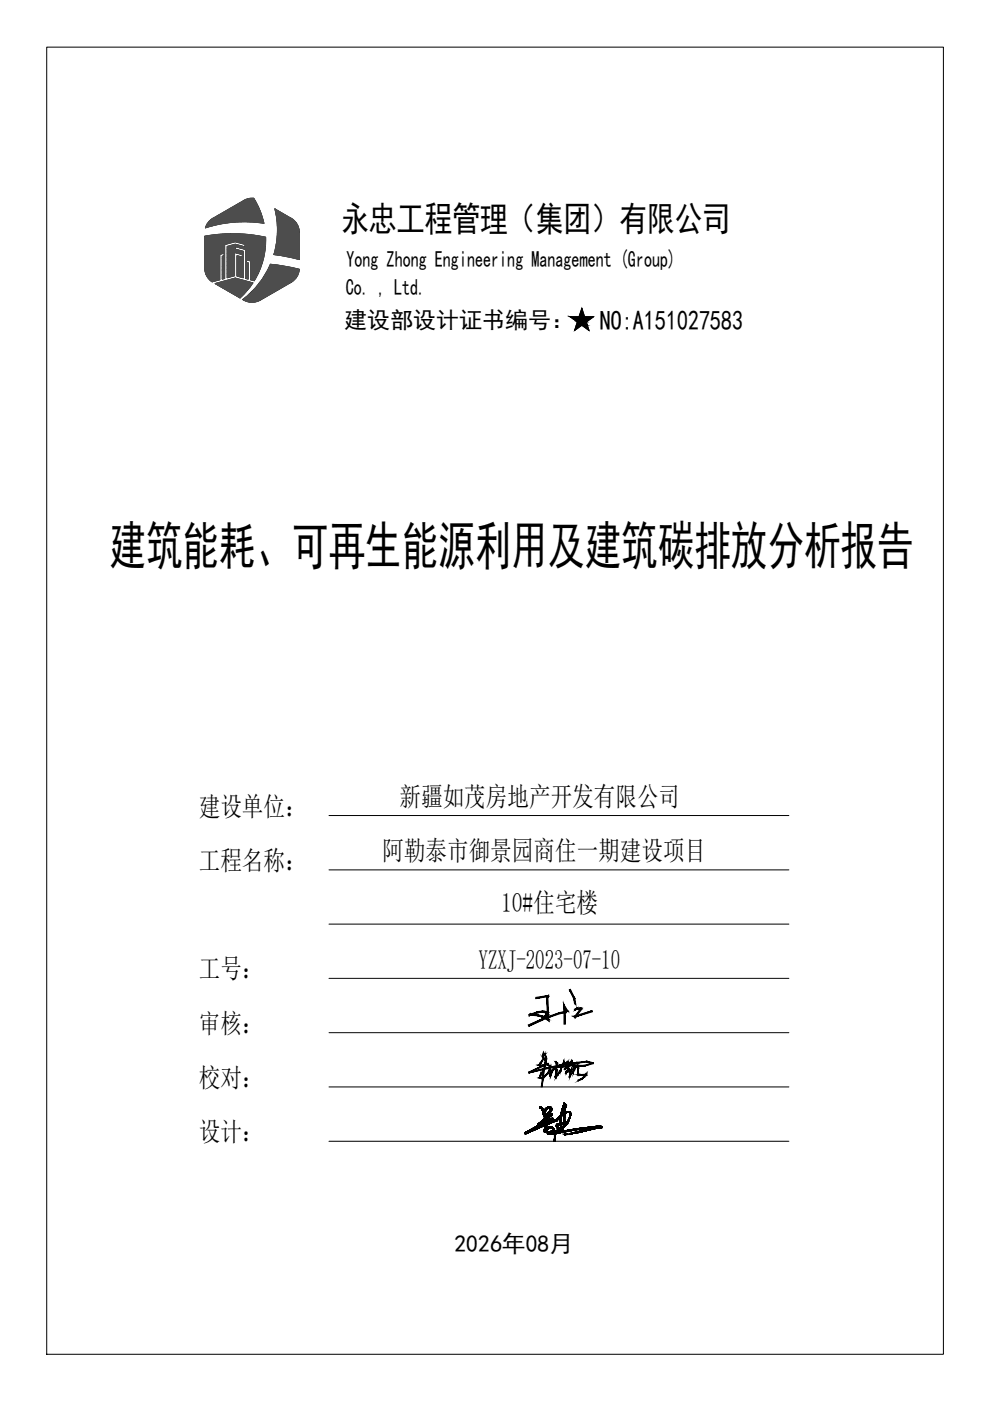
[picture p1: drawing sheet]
<svg xmlns="http://www.w3.org/2000/svg" width="210mm" height="297mm" viewBox="0 0 210 297" stroke-linecap="round" stroke-linejoin="round" font-family="sans-serif">
<defs><g id="words">
<text font-size="11.1" x="23.2" y="119.6">建筑能耗、可再生能源利用及建筑碳排放分析报告</text>
<text font-size="7.4" x="72.3" y="48.9">永忠工程管理（集团）有限公司</text>
<text font-size="5.9" x="127.2" y="70">NO:A151027583</text>
<g font-size="5.7">
<text x="42.1" y="172.9">建设单位：</text>
<text x="84.7" y="170.9">新疆如茂房地产开发有限公司</text>
<text x="42.1" y="184.4">工程名称：</text>
<text x="81.1" y="182.4">阿勒泰市御景园商住一期建设项目</text>
<text x="106.2" y="193.5">10#住宅楼</text>
<text x="42.1" y="207.4">工号：</text>
<text x="101.5" y="205.4">YZXJ-2023-07-10</text>
<text x="42.1" y="219">审核：</text>
<text x="42.1" y="230.4">校对：</text>
<text x="42.1" y="242">设计：</text>
</g>
<text font-size="5" x="96.4" y="265.4">2026年08月</text>
<g font-size="4.9">
<text x="73.4" y="56.6">Yong Zhong Engineering Management (Group)</text>
<text x="73.3" y="62.5">Co. , Ltd.</text>
<text x="73" y="69.6">建设部设计证书编号：</text>
</g>
</g></defs>
<!-- layer: TK -->
<path d="M9.9 10h190.1v277.1h-190.1z" fill="none" stroke="#000" stroke-width=".21"/>
<!-- layer: TAB-TEXT -->
<path d="M51.7 42.5l-6.6 3.8a3.5 3.5 0 0 0-1.6 2M51.7 42.5l.8-.4 1.3-.1a16.7 16.7 0 0 1 2.2 5.4 26.4 26.4 0 0 0-12.5 .9M53.6 60l-1.4 1.9-1.3 1.3-5.3-3.1 4.3-1.1 3.7 1M56.3 50.3a32.5 32.5 0 0 0-12.9-.2v6.8a3.5 3.5 0 0 0 1.6 2.9l1.6-.5v-5.4l.9-.2v.5l-.4 .1v4.9l.5-.2v-7.1l2.3-.6 2.1 .5v.5l-2.1-.5-1.7 .4v6.7l1.5-.4v-5l1.7 .5v.5l-1.2-.3v4.3l1.4 .4v-5.6l-1.7-.5v-.5l2.2 .6v6.1l.5 .2v-3.5l-.4-.1v-.5l.9 .2v4l.8 .2a16.4 16.4 0 0 0 2.4-9.2M58.3 44.3l3.4 2M58.3 44.3a18.6 18.6 0 0 1-.2 9.7l2.7 .4 2.6 .6 .1-5.7a3.5 3.5 0 0 0-1.8-3M61.7 59.9l-6.5 3.8M61.7 59.9a3.5 3.5 0 0 0 1.8-2.8l-3.1-.7-3.1-.4a18.5 18.5 0 0 1-5.8 7.5l.2 .2M51.7 63.6a3.5 3.5 0 0 0 3.5 0" fill="none" stroke="#000" stroke-width=".21"/>
<!-- layer: HATCH -->
<g fill="none" stroke="#4d4d4d" stroke-width=".21">
<path d="M43.5 50.1h-.1M43.6 50.1l-.2 .1M43.7 50.1l-.3 .2M43.8 50l-.4 .4M43.9 50l-.5 .5M44 50l-.6 .6M44.1 50l-.7 .7M44.2 50l-.8 .8M44.3 49.9l-.9 1M44.4 49.9l-1 1M44.5 49.9l-1.1 1.1M44.6 49.9l-1.2 1.2"/>
<path d="M44.7 46.6l-.6 .5M44.7 49.9l-1.3 1.3M44.8 49.9l-1.4 1.4M45 49.8l-1.6 1.6M45 46.3l-1.1 1.1M45 49.8l-1.6 1.7M45.2 49.8l-1.8 1.8M45.3 46.2l-1.5 1.5M45.3 49.8l-1.9 1.9M45.5 46.1l-1.8 1.7M45.5 49.8l-2.1 2M45.6 49.8l-2.2 2.1"/>
<path d="M45.7 46l-2 2M45.7 49.8l-2.3 2.2M45.8 49.8l-2.4 2.3M45.9 49.7l-2.5 2.5M45.9 45.9l-2.3 2.2M46 49.7l-2.6 2.6M46.1 49.7l-2.7 2.7M46.1 45.7l-2.5 2.6M46.2 49.7l-2.8 2.8M46.2 60l-.3 .3M46.3 49.7l-2.9 2.8M46.3 59.9l-.4 .4"/>
<path d="M46.3 45.6l-2.7 2.7M46.4 49.7l-3 2.9M46.4 59.9l-.4 .4M46.5 49.7l-3.1 3M46.5 45.5l-2.7 2.8M46.5 59.9l-.5 .5M46.6 49.7l-3.2 3.1M46.6 54l-3.2 3.2M46.6 54.1l-3.2 3.2M46.6 54.2l-3.1 3.2M46.6 54.3l-3.1 3.1M46.6 54.4l-3.1 3.1"/>
<path d="M46.6 54.5l-3.1 3.1M46.6 54.6l-3.1 3.1M46.6 54.7l-3.1 3M46.6 54.7l-3.1 3.1M46.6 54.8l-3 3.1M46.6 54.9l-3 3M46.6 55l-3 3M46.6 55.1l-3 3M46.6 55.2l-2.9 3M46.6 55.3l-2.9 2.9M46.6 55.4l-2.9 2.9M46.6 55.5l-2.9 2.8"/>
<path d="M46.6 55.6l-2.8 2.8M46.6 55.6l-2.8 2.9M46.6 55.7l-2.8 2.8M46.6 55.8l-2.7 2.8M46.6 55.9l-2.7 2.7M46.6 56l-2.7 2.7M46.6 56.1l-2.6 2.6M46.6 56.2l-2.6 2.6M46.6 56.3l-2.6 2.5M46.6 56.4l-2.5 2.5M46.6 56.5l-2.5 2.5M46.6 56.6l-2.4 2.5"/>
<path d="M46.6 56.7l-2.4 2.4M46.6 56.8l-2.3 2.3M46.6 56.9l-2.3 2.3M46.6 57l-2.2 2.2M46.6 57.1l-2.2 2.2M46.6 57.2l-2.2 2.1M46.6 57.3l-2.1 2.1M46.6 57.4l-2 2.1M46.6 57.5l-2 2M46.6 57.6l-1.9 1.9M46.6 57.7l-1.9 1.9M46.6 57.8l-1.8 1.8"/>
<path d="M46.6 57.9l-1.8 1.8M46.6 58l-1.7 1.7M46.6 58.1l-1.6 1.6M46.6 58.2l-1.6 1.6M46.6 58.2l-1.5 1.5M46.6 58.3l-1.3 1.4M46.6 58.4l-1.2 1.2M46.6 58.5l-1.1 1.1M46.6 58.6l-1 1M46.6 58.7l-.8 .8M46.6 58.8l-.7 .7M46.6 58.9l-.6 .6"/>
<path d="M46.6 59l-.5 .4M46.6 59.1l-.4 .3M46.6 59.1l-.2 .3M46.6 59.2l-.1 .1M46.6 59.8l-.5 .6M46.7 49.7l-3.3 3.2M46.7 45.4l-2.8 2.8M46.8 49.7l-3.4 3.3M46.8 59.8l-.7 .6M46.8 49.7l-3.4 3.4M46.9 59.8l-.7 .7M46.9 49.6l-3.5 3.6"/>
<path d="M47 45.2l-3 3M47 59.7l-.8 .8M47.1 49.6l-3.7 3.7M47.1 59.7l-.8 .8M47.1 49.6l-3.7 3.8M47.2 45.1l-3.1 3.1M47.2 49.6l-3.8 3.8M47.2 54.3l-.1 .1M47.3 59.7l-.9 .9M47.3 49.6l-3.9 3.9M47.4 54.3l-.3 .2M47.4 45l-3.1 3.1"/>
<path d="M47.4 59.6l-1 1M47.4 49.6l-4 4M47.5 59.6l-1 1M47.5 49.6l-4.1 4.1M47.6 44.9l-3.2 3.2M47.6 49.6l-4.2 4.2M47.6 51.9l-4.2 4.2M47.6 52l-4.2 4.2M47.6 52.1l-4.2 4.2M47.6 52.2l-4.2 4.2M47.6 52.3l-4.2 4.2M47.6 52.4l-4.2 4.2"/>
<path d="M47.6 52.5l-4.2 4.2M47.6 52.5l-4.2 4.3M47.6 52.6l-4.2 4.3M47.6 52.7l-4.2 4.3M47.6 52.8l-4.2 4.2M47.6 52.9l-4.2 4.2M47.6 53l-.9 .9M47.6 53.1l-.8 .8M47.6 53.2l-.6 .6M47.6 53.3l-.5 .5M47.6 53.4l-.4 .4M47.6 53.4l-.2 .3"/>
<path d="M47.6 53.5l-.1 .2M47.6 53.6l-.1 .1M47.6 53.7l-.1 .1M47.6 53.8l-.1 .1M47.6 54l-.1 .1M47.6 53.9l-.1 .1M47.6 54.1l-.5 .5M47.6 54.2l-.5 .5M47.6 54.3l-.5 .5M47.6 54.3l-.5 .6M47.6 54.4l-.5 .5M47.6 54.5l-.5 .5"/>
<path d="M47.6 54.6l-.5 .5M47.6 54.7l-.5 .5M47.6 54.8l-.5 .5M47.6 54.9l-.5 .5M47.6 55l-.5 .5M47.6 55.1l-.5 .5M47.6 55.2l-.5 .5M47.6 55.2l-.5 .6M47.6 55.3l-.5 .5M47.6 55.4l-.5 .5M47.6 55.5l-.5 .5M47.6 55.6l-.5 .5"/>
<path d="M47.6 55.7l-.5 .5M47.6 55.8l-.5 .5M47.6 55.9l-.5 .5M47.6 56l-.5 .5M47.6 56.1l-.5 .5M47.6 56.1l-.5 .6M47.6 56.2l-.5 .5M47.6 56.3l-.5 .5M47.6 56.4l-.5 .5M47.6 56.5l-.5 .5M47.6 56.6l-.5 .5M47.6 56.7l-.5 .5"/>
<path d="M47.6 56.8l-.5 .5M47.6 56.9l-.5 .5M47.6 56.9l-.5 .6M47.6 57l-.5 .6M47.6 57.1l-.5 .5M47.6 57.2l-.5 .5M47.6 57.3l-.5 .5M47.6 57.4l-.5 .5M47.6 57.6l-.5 .5M47.6 57.5l-.5 .5M47.6 57.7l-.5 .5M47.6 57.8l-.5 .5"/>
<path d="M47.6 57.8l-.5 .6M47.6 57.9l-.5 .6M47.6 58l-.5 .5M47.6 58.1l-.5 .5M47.6 58.2l-.5 .5M47.6 58.3l-.5 .5M47.6 58.4l-.5 .5M47.6 58.5l-.5 .5M47.6 58.6l-.5 .5M47.6 58.6l-.5 .6M47.6 58.7l-.4 .4M47.6 58.8l-.2 .3"/>
<path d="M47.6 58.9l-.1 .2M47.6 59h.1M47.6 59.6l-1.1 1.1M47.7 49.6l-4.3 4.3M47.7 59.5l-1.1 1.2M47.8 44.7l-3.3 3.3M47.8 49.6l-4.4 4.4M47.9 59.5l-1.3 1.2M47.9 49.6l-4.5 4.5M48 49.6l-4.6 4.6M48 59.5l-1.3 1.3M48 44.6l-3.4 3.4"/>
<path d="M48.1 49.6l-4.7 4.7M48.1 59.4l-1.3 1.4M48.2 49.6l-4.8 4.7M48.2 44.5l-3.5 3.5M48.2 52.2v.1M48.3 59.4l-1.5 1.4M48.3 49.6l-4.9 4.8M48.3 52.2l-.1 .2M48.4 49.6l-5 4.9M48.4 59.4l-1.5 1.5M48.4 44.4l-3.5 3.5M48.5 49.6l-5.1 5"/>
<path d="M48.5 52.2l-.3 .3M48.6 49.6l-5.2 5.1M48.6 52.1l-.4 .5M48.6 59.3l-1.7 1.6 1.6-1.6M48.6 44.3l-3.6 3.6M48.6 49.6l-5.2 5.2M48.7 52.1l-.5 .6M48.7 49.6l-5.3 5.3M48.7 59.3l-1.6 1.7M48.8 49.6l-5.4 5.4M48.9 44.1l-3.8 3.8M48.9 52.1l-.7 .7"/>
<path d="M48.9 49.6l-5.5 5.5M49 52l-.8 .8M49 59.2l-1.9 1.8 1.8-1.8M49 49.6l-5.6 5.6M49.1 44l-3.8 3.8M49.1 52l-.9 .9M49.1 49.6l-5.7 5.6M49.1 59.1l-1.9 2M49.2 49.6l-5.8 5.7M49.2 51.9l-1 1.1M49.2 59.1l-1.9 2M49.3 49.5l-5.9 5.9"/>
<path d="M49.3 43.9l-3.9 3.9M49.3 51.9l-1.1 1.2M49.4 49.5l-6 6M49.4 59.1l-2.1 2M49.5 49.6l-6.1 6M49.5 51.9l-1.3 1.3M49.5 59.1l-2.1 2.1M49.5 43.8l-4 4M49.5 49.6l-6.1 6.1M49.6 51.9l-1.4 1.4M49.6 59l-2.2 2.2M49.6 49.6l-6.2 6.2"/>
<path d="M49.7 43.6l-4.1 4.2M49.7 51.8l-1.5 1.6M49.7 58.5h.1M49.7 49.6l-6.3 6.3M49.7 53.6l-1.5 1.6M49.7 53.7l-1.5 1.6M49.7 53.8l-1.5 1.6M49.7 53.9l-1.5 1.6M49.7 54l-1.5 1.5M49.7 54l-1.5 1.6M49.7 54.1l-1.5 1.6M49.7 54.2l-1.5 1.6"/>
<path d="M49.7 54.3l-1.5 1.6M49.7 54.4l-1.5 1.6M49.7 54.5l-1.5 1.6M49.7 54.6l-1.5 1.6M49.7 54.7l-1.5 1.6M49.7 54.8l-1.5 1.5M49.7 54.9l-1.5 1.5M49.7 54.9l-1.5 1.6M49.7 55l-1.5 1.6M49.7 55.1l-1.5 1.6M49.7 55.2l-1.5 1.6M49.7 55.3l-1.5 1.6"/>
<path d="M49.7 55.4l-1.5 1.6M49.7 55.5l-1.5 1.6M49.7 55.6l-1.5 1.5M49.7 55.7l-1.5 1.5M49.7 55.8l-1.5 1.5M49.7 55.8l-1.5 1.6M49.7 55.9l-1.5 1.6M49.7 56l-1.5 1.6M49.7 56.1l-1.5 1.6M49.7 56.2l-1.5 1.6M49.7 56.3l-1.5 1.6M49.7 56.4l-1.5 1.5"/>
<path d="M49.7 56.5l-1.5 1.5M49.7 56.6l-1.5 1.5M49.7 56.7l-1.5 1.5M49.7 56.7l-1.5 1.6M49.7 56.8l-1.5 1.6M49.7 56.9l-1.5 1.6M49.7 57l-1.5 1.6M49.7 57.1l-1.5 1.6M49.7 57.2l-1.5 1.6M49.7 57.3l-1.5 1.5M49.7 57.4l-1.5 1.5M49.7 57.5l-1.4 1.3"/>
<path d="M49.7 57.6l-1.2 1.2M49.7 57.6l-1.1 1.2M49.7 57.7l-1 1M49.7 57.8l-.8 .9M49.7 57.9l-.7 .8M49.7 58l-.6 .6M49.7 58.1l-.5 .5M49.7 58.2l-.4 .4M49.7 58.3l-.2 .2M49.7 58.4l-.1 .1M49.7 59l-2.2 2.2M49.8 49.6l-6.4 6.4"/>
<path d="M49.8 51.8l-1.6 1.7M49.8 59l-2.2 2.3M49.9 52.4l-1.7 1.7M49.9 52.5l-1.7 1.7M49.9 52.6l-1.7 1.7M49.9 52.7l-1.7 1.7M49.9 52.8l-1.7 1.7M49.9 52.8l-1.7 1.8M49.9 49.6l-6.5 6.5M49.9 43.5l-4.2 4.2M49.9 51.8l-1.7 1.8M49.9 59l-2.3 2.3"/>
<path d="M50 49.6l-2.3 2.2M50 51.8l-1.8 1.9M50 52.9l-1.8 1.8M50 59l-2.3 2.3 2.4-2.3M50.1 51.8l-1.9 1.9M50.1 49.6l-2.3 2.2M50.1 52.9l-1.9 1.9M50.1 51.9l-1.9 1.9M50.1 43.4l-4.3 4.3M50.1 52.9l-1.9 2M50.1 59l-2.3 2.4M50.2 49.6l-2.2 2.2"/>
<path d="M50.2 51.9l-2 2M50.2 59.1l-2.4 2.3M50.2 52.9l-2 2.1M50.3 51.9l-2.1 2.1M50.3 49.6l-2.2 2.1M50.3 54.2l-.1 .1M50.3 59.1l-2.4 2.4M50.3 52.9l-2.1 2.2M50.3 49.6l-2.1 2.1M50.3 51.9l-.4 .4M50.4 43.3l-4.5 4.4M50.4 54.2l-.2 .1"/>
<path d="M50.4 59.1l-2.4 2.4M50.4 53l-.6 .5M50.4 51.9l-.4 .4M50.4 49.6l-2.1 2.1M50.4 54.3l-.2 .1M50.5 53l-.7 .6M50.5 51.9l-.4 .4M50.5 54.3l-.3 .2M50.5 59.1l-2.4 2.5M50.5 49.6l-2 2M50.5 53l-.6 .6M50.6 43.1l-4.5 4.6"/>
<path d="M50.6 52l-.5 .4M50.6 54.3l-.4 .3M50.6 59.1l-2.5 2.5M50.6 53l-.6 .6M50.6 49.6l-2 2M50.6 52l-.4 .4M50.6 54.3l-.4 .4M50.6 59.2l-2.4 2.4M50.7 53l-.6 .6M50.7 49.6l-2 2M50.7 52l-.4 .4M50.7 54.3l-.5 .5"/>
<path d="M50.7 59.2l-2.5 2.4M50.7 53.1l-.6 .6M50.8 43l-4.6 4.6M50.8 49.6l-2 1.9M50.8 52l-.4 .4M50.8 54.3l-.6 .6M50.8 59.2l-2.5 2.5M50.8 53.1l-.6 .6M50.8 52l-.4 .5M50.8 54.4l-.6 .6M50.9 49.6l-2 1.9M50.9 53.1l-.6 .6"/>
<path d="M50.9 52.1l-.4 .4M50.9 54.4l-.7 .7M50.9 59.2l-2.5 2.6M50.9 53.1l-.5 .6M51 49.6l-1.9 1.9M51 52.1l-.4 .4M51 54.4l-.8 .8M51 59.3l-2.5 2.5M51 42.9l-4.7 4.7M51 53.1l-.6 .6M51 49.6l-1.8 1.8M51.1 52.1l-.4 .4"/>
<path d="M51.1 54.4l-.9 .8M51.1 59.3l-2.6 2.5M51.1 53.1l-.6 .6M51.1 49.6l-1.8 1.8M51.1 54.4l-.9 .9M51.1 59.3l-2.5 2.6M51.1 53.2l-.5 .6M51.2 52.1l-.4 .4M51.2 42.8l-4.8 4.8M51.2 49.6l-1.7 1.8M51.2 53.2l-.6 .6M51.2 54.5l-1 .9"/>
<path d="M51.2 59.3l-2.6 2.6M51.3 52.2l-.4 .4M51.3 49.6l-1.7 1.7M51.3 53.2l-.6 .6M51.3 54.5l-1.1 1M51.3 59.3l-2.6 2.6M51.4 53.2l-.6 .6M51.4 59.4l-2.6 2.5M51.4 49.6l-1.7 1.7M51.4 52.2l-.4 .4M51.4 42.7l-4.9 4.9M51.4 59.4l-2.6 2.6"/>
<path d="M51.5 49.6l-1.7 1.7M51.5 52.2l-.4 .4M51.5 59.4l-2.6 2.6M51.5 53.3l-.6 .6M51.5 49.6l-1.6 1.7M51.6 59.4l-2.7 2.6M51.6 53.3l-.6 .6M51.6 53.4l-.5 .5M51.6 53.5l-.5 .4M51.6 53.5l-.4 .4M51.6 53.6l-.3 .4M51.6 53.7l-.3 .3"/>
<path d="M51.6 53.8l-.2 .2M51.6 53.9l-.2 .2M51.6 54l-.2 .2M51.6 54.1l-.2 .2M51.6 54.2l-.2 .2M51.6 54.3l-1.4 1.3M51.6 54.3l-1.4 1.4M51.6 54.4l-1.4 1.4M51.6 54.5l-1.4 1.4M51.6 54.6l-1.4 1.4M51.6 54.7l-1.4 1.4M51.6 54.8l-1.4 1.3"/>
<path d="M51.6 54.9l-1.4 1.3M51.6 55l-1.4 1.3M51.6 55.1l-1.4 1.3M51.6 55.2l-1.4 1.3M51.6 55.2l-1.4 1.4M51.6 55.3l-1.4 1.4M51.6 55.4l-1.4 1.4M51.6 55.5l-1.4 1.4M51.6 55.6l-1.4 1.4M51.6 55.7l-1.4 1.3M51.6 55.8l-1.4 1.3M51.6 55.9l-1.4 1.3"/>
<path d="M51.6 56l-1.4 1.3M51.6 56.1l-1.4 1.3M51.6 56.1l-1.4 1.4M51.6 56.2l-1.4 1.4M51.6 56.3l-1.4 1.4M51.6 56.4l-1.4 1.4M51.6 56.5l-1.4 1.4M51.6 56.6l-1.4 1.3M51.6 56.7l-1.4 1.3M51.6 56.8l-1.4 1.3M51.6 56.9l-1.4 1.3M51.6 57l-1.4 1.3"/>
<path d="M51.6 57l-1.4 1.4M51.6 57.1l-1.4 1.4M51.6 57.2l-1.3 1.3M51.6 57.3l-1.2 1.2M51.6 57.4l-1.2 1.2M51.6 57.5l-1.1 1.1M51.6 57.6l-1 1M51.6 57.7l-1 .9M51.6 57.8l-.9 .8M51.6 57.9l-.8 .8M51.6 58l-.7 .7M51.6 58.1l-.6 .6"/>
<path d="M51.6 58.2l-.5 .6M51.6 58.3l-.5 .5M51.6 58.4l-.4 .4M51.6 58.5l-.3 .3M51.6 58.6l-.3 .2M51.6 58.7l-.2 .1M51.6 58.8l-.1 .1M51.6 58.8v.1M51.6 52.2l-.4 .5M51.6 42.5l-5 5M51.6 49.6l-1.6 1.7M51.6 59.4l-2.6 2.7"/>
<path d="M51.7 52.3l-.4 .4M51.7 59.4l-2.7 2.7M51.7 49.6l-1.6 1.7M51.8 52.3l-.4 .4M51.8 59.5l-2.7 2.7M51.8 49.7l-1.7 1.6M51.8 42.4l-5.1 5.1M51.8 59.5l-2.6 2.7M51.9 49.7l-1.7 1.6M51.9 52.3l-.4 .4M51.9 59.5l-2.7 2.7M52 49.7l-1.7 1.6"/>
<path d="M52 59.5l-2.7 2.7M52 42.3l-5.2 5.2M52 49.7l-1.7 1.7M52 59.5l-2.7 2.8M52.1 59.6l-2.7 2.7M52.1 49.7l-1.7 1.7M52.2 42.3l-5.2 5.2M52.2 59.6l-2.8 2.7M52.2 49.7l-1.7 1.7M52.2 55.2l-.1 .2M52.2 55.3l-.1 .2M52.2 55.4l-.1 .1"/>
<path d="M52.2 55.5l-.1 .1M52.2 55.6l-.1 .1M52.3 59.6l-2.8 2.8M52.3 42.2l-5.2 5.2M52.3 49.7l-1.8 1.7M52.3 55.6l-.2 .2M52.4 49.7l-1.8 1.8M52.4 55.6l-.3 .3M52.4 59.6l-2.8 2.8M52.4 42.2l-5.2 5.2M52.4 55.7l-.3 .3M52.5 49.7l-1.8 1.8"/>
<path d="M52.5 59.7l-2.8 2.8M52.5 55.7l-.4 .4M52.5 49.7l-1.7 1.8M52.6 42.1l-5.3 5.3M52.6 59.7l-2.9 2.8M52.6 55.7l-.5 .5M52.6 49.7l-1.8 1.8M52.6 55.7l-.5 .6M52.6 55.8l-.5 .6M52.6 55.9l-.5 .5M52.6 56l-.5 .5M52.6 56.1l-.5 .5"/>
<path d="M52.6 56.2l-.5 .5M52.6 56.3l-.5 .5M52.6 56.4l-.5 .5M52.6 56.5l-.5 .5M52.6 56.6l-.5 .6M52.6 56.5l-.5 .6M52.6 56.7l-.5 .6M52.6 56.8l-.5 .5M52.6 56.9l-.5 .5M52.6 57l-.5 .5M52.6 57.1l-.5 .5M52.6 57.2l-.5 .5"/>
<path d="M52.6 57.3l-.5 .5M52.6 57.3l-.5 .6M52.6 57.4l-.5 .6M52.6 57.5l-.5 .6M52.6 57.6l-.5 .6M52.6 57.7l-.5 .5M52.6 57.8l-.5 .5M52.6 57.9l-.5 .5M52.6 58l-.5 .5M52.6 58.1l-.5 .5M52.6 58.2l-.5 .5M52.6 58.2l-.5 .6"/>
<path d="M52.6 58.3l-.5 .6M52.6 58.4l-.5 .6M52.6 58.5l-.5 .5M52.6 58.6l-.4 .5M52.6 58.7l-.3 .4M52.6 58.8l-.3 .3M52.6 58.9l-.2 .2M52.6 59l-.1 .1M52.6 59.1h-.1M52.6 59.1v.1M52.6 59.7l-2.8 2.8M52.7 42.1l-5.3 5.3"/>
<path d="M52.7 59.7l-2.9 2.9M52.7 49.7l-1.8 1.8M52.8 59.8l-2.9 2.8M52.8 42.1l-5.3 5.3M52.8 49.7l-1.8 1.9M52.9 49.8l-1.8 1.8M52.9 42.1l-5.3 5.3M52.9 59.8l-2.9 2.9M53 59.8l-2.9 2.9M53 42.1l-5.3 5.3M53 49.8l-1.8 1.8M53.1 42l-5.3 5.3"/>
<path d="M53.1 49.8l-1.8 1.8M53.1 59.8l-2.9 3M53.2 59.9l-3 2.9M53.2 42l-5.3 5.3M53.2 49.8l-1.9 1.8M53.2 59.9l-2.9 2.9M53.3 49.8l-1.9 1.9M53.3 42l-5.3 5.3M53.3 59.9l-2.9 3M53.4 49.8l-1.9 1.9M53.4 42l-5.3 5.3M53.4 59.9l-3 3"/>
<path d="M53.5 59.9l-3 3M53.5 42l-5.3 5.3M53.5 49.8l-1.9 1.9M53.5 60l-3 3M53.6 42l-5.3 5.3M53.6 49.8l-1.9 1.9M53.6 60l-3 3M53.7 42l-5.3 5.2M53.7 49.8l-2 2M53.7 42l-5.1 5.2M53.8 49.8l-2 2M53.8 42.1l-5.2 5.1"/>
<path d="M53.8 49.9l-1.9 1.9M53.8 42.1l-5 5.1M53.9 42.2l-5 5M53.9 49.9l-1.9 1.9M53.9 42.3l-4.8 4.9M53.9 59.5h.1M54 42.3l-4.8 4.9M54 49.9l-2 2M54 42.4l-4.8 4.7M54 42.5l-4.6 4.6M54.1 49.9l-2.1 2.1M54.1 59.2l-.3 .3"/>
<path d="M54.1 42.5l-4.6 4.6M54.1 42.6l-4.6 4.5M54.1 42.6l-4.5 4.5M54.1 49.9l-2.1 2.2M54.2 42.7l-4.4 4.4M54.2 59l-.5 .5M54.2 42.8l-4.4 4.3M54.2 49.9l-2.2 2.3M54.2 42.8l-4.3 4.3M54.3 42.9l-4.3 4.2M54.3 58.8l-.6 .6M54.3 42.9l-4.2 4.2"/>
<path d="M54.3 49.9l-2.3 2.4M54.3 43l-4.1 4.1M54.4 43l-4.1 4.1M54.4 49.9l-2.8 2.9M54.4 43.1l-4 4M54.4 58.6l-.8 .8M54.4 43.1l-3.9 4M54.4 43.2l-3.8 3.9M54.4 50l-2.8 2.8M54.5 43.3l-3.8 3.8M54.5 58.5l-1 .9M54.5 43.3l-3.7 3.8"/>
<path d="M54.5 43.4l-3.6 3.7M54.5 50l-2.8 2.8M54.6 43.4l-3.6 3.7M54.6 58.3l-1.1 1.1M54.6 43.5l-3.5 3.6M54.6 50l-2.8 2.8M54.6 43.6l-3.4 3.5M54.7 43.6l-3.4 3.5M54.7 50l-2.8 2.8M54.7 58.1l-1.3 1.3M54.7 43.7l-3.3 3.3M54.7 43.8l-3.2 3.2"/>
<path d="M54.7 57.9l-1.4 1.5M54.8 43.9l-3.2 3.1M54.8 50l-2.9 2.8M54.8 43.9l-3.1 3.1M54.8 44l-3 3M54.8 50l-2.8 2.9M54.8 57.8l-1.6 1.5M54.9 44.1l-3 2.9M54.9 44.1l-2.9 2.9M54.9 50l-2.8 2.9M54.9 57.6l-1.7 1.7M54.9 44.2l-2.8 2.8"/>
<path d="M55 44.3l-2.8 2.7M55 44.3l-2.7 2.7M55 57.4l-1.9 1.9M55 44.4l-2.7 2.7M55 50.1l-2.9 2.8M55 44.4l-2.6 2.7M55 44.5l-2.5 2.6M55 57.3l-1.9 1.9M55.1 44.6l-2.5 2.5M55.1 50.1l-3 2.9M55.1 57.1l-2 2M55.1 44.6l-2.4 2.5"/>
<path d="M55.1 44.7l-2.3 2.4M55.1 50.1l-3 3M55.2 44.8l-2.3 2.3M55.2 57l-2.1 2M55.2 44.9l-2.2 2.2M55.2 56.8l-2.1 2.1M55.2 44.9l-2.1 2.2M55.2 50.1l-3.1 3.1M55.3 45l-2.1 2.1M55.3 45.1l-2 2M55.3 56.7l-2.2 2.1M55.3 45.2l-1.9 1.9"/>
<path d="M55.3 50.1l-3.2 3.2M55.3 45.2l-1.8 1.9M55.3 56.5l-2.2 2.2M55.3 45.3l-1.8 1.8M55.4 45.3l-1.8 1.8M55.4 50.1l-3.3 3.3M55.4 56.4l-2.3 2.2M55.4 45.4l-1.7 1.7M55.4 45.5l-1.6 1.6M55.4 56.3l-2.3 2.2M55.4 45.6l-1.5 1.5M55.4 50.1l-3.3 3.4"/>
<path d="M55.5 45.6l-1.5 1.5M55.5 56.1l-2.4 2.4M55.5 45.7l-1.4 1.4M55.5 45.8l-1.4 1.3M55.5 56l-2.4 2.4M55.5 45.8l-1.3 1.3M55.5 50.1l-3.4 3.5M55.6 45.9l-1.3 1.2M55.6 55.9l-2.5 2.4M55.6 46l-1.2 1.2M55.6 46l-1.1 1.2M55.6 50.2l-3.5 3.5"/>
<path d="M55.6 55.7l-2.5 2.5M55.6 46.1l-1.1 1.1M55.6 55.6l-2.5 2.5M55.6 46.2l-1 1M55.7 46.2l-1 1M55.7 46.3l-.9 .9M55.7 50.2l-3.6 3.5M55.7 55.5l-2.6 2.5M55.7 46.4l-.8 .8M55.7 46.5l-.7 .7M55.7 55.4l-2.6 2.5M55.7 50.2l-3.6 3.6"/>
<path d="M55.7 55.2l-2.6 2.6M55.8 46.6l-.7 .6M55.8 55.1l-2.7 2.6M55.8 46.7l-.6 .6M55.8 46.7l-.5 .6M55.8 46.8l-.5 .5M55.8 55l-2.7 2.6M55.8 46.9l-.4 .4M55.8 50.2l-3.7 3.7M55.8 54.9l-2.7 2.7M55.9 46.9l-.4 .4M55.9 54.7l-2.8 2.8"/>
<path d="M55.9 47l-.3 .3M55.9 47.1l-.2 .2M55.9 47.2l-.2 .1M55.9 50.2l-3.8 3.8M55.9 54.6l-2.8 2.8M55.9 47.2l-.1 .1M55.9 47.3v.1M55.9 54.5l-2.8 2.8M55.9 54.4l-2.8 2.8M56 50.2l-3.9 3.9M56 54.3l-2.9 2.8M56 54.2l-2.9 2.8"/>
<path d="M56 54.1l-2.9 2.8M56 50.3l-3.9 3.9M56 54l-2.9 2.8M56.1 53.7l-3 3M56.1 53.8l-3 2.9M56.1 53.6l-3 3M56.1 53.5l-3 3M56.1 50.3l-4 4M56.1 53.3l-3 3M56.1 53.4l-3 3M56.2 53.2l-3.1 3M56.2 53l-3.1 3"/>
<path d="M56.2 53.1l-3.1 3M56.2 50.3l-4.1 4.1M56.2 52.8l-3.1 3M56.2 52.9l-3.1 3M56.2 52.6l-3.1 3.1M56.2 52.7l-3.1 3.1M56.2 52.4l-3.1 3.1M56.2 52.5l-3.1 3.1M56.3 50.3l-4.2 4.2M56.3 52.1l-3.2 3.2M56.3 52.2l-3.2 3.1M56.3 52.3l-3.2 3.1"/>
<path d="M56.3 51.7l-3.5 3.5M56.3 51.8l-3.4 3.4M56.3 51.9l-3.4 3.4M56.3 52l-3.3 3.3M56.3 50.4l-4.2 4.2M56.3 50.5l-4.2 4.2M56.3 50.6l-4.2 4.2M56.3 50.7l-4.2 4.2M56.3 50.8l-4.2 4.2M56.3 50.9l-4.2 4.2M56.3 51l-4.2 4.2M56.3 51.1l-4 4"/>
<path d="M56.3 51l-4 4.1M56.3 51.2l-3.9 3.9M56.3 51.3l-3.8 3.9M56.3 51.4l-3.7 3.8M56.3 51.5l-3.7 3.7M57.4 56l-.1 .1M57.4 56.1l-.2 .2M57.5 56.1l-.4 .3M57.6 56.1l-.5 .5M57.7 56.1l-.7 .7M57.8 56.1l-.9 .9M57.8 56.1l-1 1"/>
<path d="M57.9 56.1l-1.2 1.2M58 56.1l-1.4 1.4M58.1 56.1l-1.6 1.6M58.2 56.1l-1.8 1.8M58.3 56.1l-2.1 2M58.3 44.3h.1M58.3 56.1l-2.2 2.3M58.3 44.3v.1M58.4 44.4l-.1 .1M58.4 44.9l.4-.3-.4 .4M58.4 56.1l-2.4 2.5M58.5 44.4l-.2 .2"/>
<path d="M58.5 56.2l-2.7 2.6M58.6 44.5l-.2 .2M58.6 56.2l-3 2.9M58.6 44.5l-.2 .3M58.6 56.2l-3.2 3.2M58.7 44.5l-.3 .3M58.7 56.2l-3.5 3.5M58.8 48l2.1-2.2-2.1 2.2M58.8 49.4l3-3-3 3.1M58.8 56.2l-3.9 3.9M58.9 44.6l-.5 .5M58.9 56.2l-4.4 4.4"/>
<path d="M58.9 44.7l-.4 .4M59 56.2l-5.1 5.1M59 44.7l-.5 .5M59 44.7l-.5 .6M59 56.2l-7.4 7.4 1.3-1.3M59.1 44.8l-.6 .6M59.1 56.2l-7.4 7.5M59.2 44.8l-.7 .6M59.2 44.8l-.7 .7M59.2 56.3l-7.4 7.4M59.3 44.9l-.8 .7M59.3 56.3l-7.5 7.4"/>
<path d="M59.3 44.9l-.7 .8M59.4 56.3l-7.5 7.4M59.4 44.9l-.8 .9M59.4 45l-.8 .8M59.4 56.3l-7.4 7.5M59.5 45l-.9 .9M59.5 56.3l-7.5 7.5M59.5 45l-.9 1M59.6 56.3l-7.5 7.5M59.6 45.1l-1 1M59.7 45.1l-1.1 1.1M59.7 56.3l-7.6 7.6"/>
<path d="M59.8 56.3l-7.6 7.6M59.8 45.2l-1.2 1.1M59.8 56.4l-7.5 7.5M59.8 45.2l-1.1 1.2M59.9 45.2l-1.2 1.3M59.9 56.4l-7.6 7.5M60 45.3l-1.3 1.2M60 56.4l-7.6 7.6M60 45.3l-1.3 1.3M60.1 56.4l-7.6 7.6M60.1 45.3l-1.4 1.4M60.1 45.4l-1.4 1.4"/>
<path d="M60.1 56.4l-7.5 7.6M60.2 45.4l-1.5 1.5M60.2 56.4l-7.6 7.6M60.3 45.5l-1.6 1.5M60.3 56.4l-7.6 7.6M60.4 45.5l-1.7 1.6M60.4 56.4l-7.6 7.6M60.4 45.5l-1.7 1.7M60.4 56.4l-7.5 7.7M60.5 45.6l-1.7 1.7M60.5 45.6l-1.7 1.8M60.5 56.5l-7.6 7.6"/>
<path d="M60.6 45.6l-1.8 1.8M60.6 56.5l-7.6 7.6M60.6 45.7l-1.8 1.8M60.7 56.5l-7.6 7.6M60.7 45.7l-1.9 1.9M60.7 45.7l-1.9 2M60.7 56.5l-7.5 7.6M60.8 45.8l-2 2M60.8 56.5l-7.6 7.6M60.9 45.8l-2.1 2.1M60.9 56.5l-7.6 7.6M61 56.6l-7.6 7.5"/>
<path d="M61 45.9l-2.2 2.2M61 56.6l-7.5 7.5M61.1 45.9l-2.3 2.3M61.1 56.6l-7.5 7.5M61.1 46l-2.3 2.3M61.2 56.6l-7.5 7.5M61.2 46l-2.4 2.4M61.3 46l-2.5 2.5M61.3 56.6l-7.5 7.5M61.3 56.6l-7.4 7.5M61.4 46.1l-2.6 2.5M61.4 56.6l-7.4 7.5"/>
<path d="M61.4 46.1l-2.6 2.6M61.5 46.2l-2.7 2.6M61.5 56.7l-7.4 7.3M61.6 46.2l-2.8 2.7M61.6 56.7l-7.4 7.3M61.6 46.2l-2.8 2.8M61.6 56.7l-7.2 7.3M61.7 46.2l-2.9 2.9M61.7 46.3l-2.9 2.9M61.7 56.7l-7.2 7.3M61.8 46.3l-3 3M61.8 56.7l-7.2 7.2"/>
<path d="M61.9 56.7l-7.1 7.1M61.9 46.4l-3.1 3.2M61.9 56.7l-7 7.1M62 46.5l-3.2 3.2M62 56.8l-6.9 6.9M62 46.5l-3.2 3.3M62.1 46.5l-3.3 3.3M62.1 56.8l-6.8 6.7M62.2 46.6l-3.4 3.4M62.2 56.8l-6.6 6.6M62.2 46.6l-3.4 3.5M62.2 46.7l-3.4 3.4"/>
<path d="M62.2 56.8l-6.4 6.5M62.3 46.7l-3.6 3.5M62.3 56.8l-6.3 6.4M62.3 46.8l-3.6 3.5M62.4 46.8l-3.7 3.6M62.4 56.8l-6.2 6.3M62.4 46.8l-3.7 3.7M62.5 56.9l-6.1 6M62.5 46.9l-3.8 3.7M62.5 46.9l-3.8 3.8M62.5 56.9l-5.9 5.9M62.6 47l-3.9 3.8"/>
<path d="M62.6 47l-3.9 3.9M62.6 56.9l-5.8 5.8M62.6 47.1l-3.9 3.9M62.7 47.1l-4.1 4M62.7 56.9l-5.7 5.7M62.7 47.2l-4.1 4.1M62.8 47.2l-4.2 4.1M62.8 56.9l-5.6 5.6M62.8 47.3l-4.2 4.2M62.8 57l-5.4 5.3M62.8 58.8l-.9 .9M62.8 47.3l-4.2 4.3"/>
<path d="M62.9 47.4l-4.3 4.3M62.9 57l-5.2 5.2M62.9 47.4l-4.3 4.4M62.9 47.5l-4.4 4.4M63 57l-5.1 5.1M63 47.5l-4.5 4.5M63 58.6l-1.3 1.3M63 47.6l-4.5 4.5M63 47.7l-4.5 4.5M63 57l-4.9 4.9M63.1 47.7l-4.6 4.6M63.1 47.8l-4.7 4.6"/>
<path d="M63.1 57l-4.8 4.8M63.1 58.4l-1.6 1.6M63.1 47.8l-4.7 4.7M63.1 47.9l-4.7 4.8M63.2 58.2l-1.9 1.9M63.2 48l-4.8 4.8M63.2 57l-4.7 4.7M63.2 48l-4.9 4.9M63.2 58.1l-2.1 2.1M63.2 48.1l-4.9 4.9M63.3 48.2l-5 4.9M63.3 57l-4.6 4.6"/>
<path d="M63.3 48.2l-5 5.1M63.3 57.9l-2.4 2.5M63.3 48.3l-5.1 5.1M63.3 57.8l-2.7 2.7M63.3 48.4l-5.1 5.1M63.3 48.4l-5.1 5.2M63.3 57.1l-4.4 4.4M63.4 48.5l-5.3 5.2M63.4 57.7l-3 2.9M63.4 48.6l-5.3 5.3M63.4 57.6l-3.2 3.1M63.4 48.6l-5.3 5.4"/>
<path d="M63.4 48.7l-5.3 5.3M63.4 57.1l-4.2 4.2M63.4 57.5l-3.4 3.3M63.4 48.9l-5.1 5.1M63.4 48.8l-5.2 5.2M63.4 49l-5 5M63.4 57.2l-3.8 3.9M63.4 57.3l-3.6 3.7M63.4 49.1l-4.9 4.9M63.4 49.1l-4.8 4.9M63.4 49.2l-4.8 4.8M63.4 49.3l-4.7 4.8"/>
<path d="M63.4 49.4l-4.6 4.7M63.4 49.5l-4.5 4.6M63.4 49.6l-4.5 4.5M63.4 49.7l-4.4 4.4M63.4 49.8l-4.3 4.3M63.4 49.8l-4.2 4.3M63.4 49.9l-4.2 4.2M63.4 50l-4.1 4.2M63.4 50.1l-4 4.1M63.4 50.2l-3.9 4M63.4 50.3l-3.8 3.9M63.4 50.4l-3.8 3.8"/>
<path d="M63.4 50.5l-3.7 3.7M63.4 50.6l-3.6 3.6M63.4 50.7l-3.5 3.5M63.4 50.7l-3.5 3.6M63.4 50.8l-3.4 3.5M63.4 50.9l-3.3 3.4M63.4 51l-3.2 3.3M63.4 51.1l-3.1 3.2M63.4 51.2l-3.1 3.1M63.4 51.3l-3 3M63.4 51.4l-2.9 2.9M63.4 51.5l-2.8 2.9"/>
<path d="M63.4 51.6l-2.8 2.8M63.4 51.6l-2.7 2.8M63.4 51.7l-2.6 2.7M63.4 51.8l-2.5 2.6M63.4 51.9l-2.5 2.5M63.4 52l-2.4 2.5M63.4 52.1l-2.3 2.4M63.4 52.2l-2.2 2.3M63.4 52.3l-2.2 2.2M63.4 52.4l-2.1 2.1M63.4 52.5l-2 2M63.4 52.5l-1.9 2.1"/>
<path d="M63.4 52.6l-1.9 2M63.4 52.7l-1.8 1.9M63.4 52.8l-1.7 1.8M63.4 52.9l-1.7 1.7M63.4 53l-1.6 1.6M63.4 53.1l-1.5 1.5M63.4 53.2l-1.4 1.5M63.4 53.3l-1.4 1.4M63.4 53.4l-1.3 1.3M63.4 53.4l-1.2 1.3M63.4 53.5l-1.2 1.2M63.4 53.6l-1.1 1.1"/>
<path d="M63.4 53.7l-1 1.1M63.4 53.8l-.9 1M63.4 53.9l-.9 .9M63.4 54l-.8 .8M63.4 54.1l-.7 .7M63.4 54.2l-.6 .7M63.4 54.3l-.6 .6M63.4 54.3l-.5 .6M63.4 54.4l-.4 .5M63.4 54.5l-.3 .4M63.4 54.6l-.3 .3M63.4 54.7l-.2 .3"/>
<path d="M63.4 54.8l-.1 .2M63.4 54.9l-.1 .1M63.4 55h.1M63.4 57.1l-4 4.1M45.6 60.1h.1M45.8 60.1l-.1 .1M45.9 60l-.2 .2M46 60l-.2 .2M51.7 63.3l-.2 .2M52.1 63l-.6 .6M52.3 61.7l-1.4 1.5M52.7 61.2l-1.9 1.9"/>
<path d="M53 60.8l-2.2 2.3M53.2 60.5l-2.5 2.6M53.5 60.2l-2.9 2.8"/>
</g>
<!-- layer: 0 -->
<g fill="none" stroke="#000" stroke-width=".21">
<path d="M120.9 67.2h1.9l.6-1.8 .5 1.8h1.9l-1.5 1.1 .6 1.8-1.5-1.1-1.6 1.1 .6-1.8zM111.6 240l-.3 .3M111.7 239.9l-.4 .4M111.8 239.9l-.5 .4M111.8 239.9l-.5 .5M111.8 239.8l-.5 .6M112 239.8l-.6 .6M112.1 239.8l-.7 .6M112.1 239.7l-.7 .7M112.3 239.6l-.8 .8M112.4 239.6l-.9 .8 .8-.8M112.4 239.5l-.8 .8"/>
<path d="M112.5 239.5l-.9 .8M112.7 239.4l-.9 .8M112.7 239.4l-.8 .8M112.8 239.4l-.9 .8M112.8 239.3l-1.2 1M112.9 239.3l-.9 .9M113 239.5l-.5 .4 .9-.9-1 1M113 239.5l-.5 .4M113 239.5l-.4 .4 1.3-1.2-1 1.1M113 239.5h.1M113 239.2l-1 .9M113 239.2l-.9 .9"/>
<path d="M113.1 239.5h.1M113.1 239.4l-.1 .1M113.1 239.5l-.5 .4M113.1 239.4v.1M113.1 239.2l-1 .9M113.2 239.2l-1 .9M113.2 239.6l3.5-3.4zM113.2 239.6l3.5-3.4-3.4 3.4M113.3 239.1l-1 1M113.3 239.1l-1 .9M113.5 239l-1.1 1 1-1M113.6 238.9l-.6 .6"/>
<path d="M113.6 238.9l-.5 .5M113.7 238.9l-.6 .6M113.7 238.9l-.6 .5M113.7 238.8l-.6 .7M113.8 238.8l-1.1 1 .4-.3M113.9 239.1h.1M113.9 239.1l-.5 .5M113.9 239.1l-.5 .4M113.9 239.1l-.4 .4M114 239.1l-.5 .4M114 238.7l-1.1 1.1M114 238.4l.1 .2-2.8 1.5"/>
<path d="M114.1 238.3h-.1M114.1 238.9l1.2-1.1-1.3 1.2M114.1 238.3v.1M114.1 238.6l-1.1 1.1M114.1 239l-.5 .5M114.1 239l-.5 .5 .5-.5M114.2 238.6l2.4-2.5-3.5 3.6M114.2 238.3h-.2M114.2 238.2l-.2 .2M114.2 239.2l.3-.4-.5 .5M114.2 239l-.5 .4M114.3 238.8l1.1-1.1-1.2 1.2"/>
<path d="M114.3 239.2l.5-.5-.5 .5M114.3 238.1l-.3 .3M114.3 238.9l-.4 .4M114.4 234.8l.1-.1zM114.4 234.8h.1M114.4 234.7h.1M114.4 238l-.4 .4M114.4 238l-.3 .4M114.4 238.9l-.4 .3M114.5 234.7h.1M114.5 238l-.4 .4M114.5 238.9l-.5 .4"/>
<path d="M114.5 239.1l.4-.5-.5 .5M114.5 234.9v.1M114.5 234.7l-.1 .1M114.5 234.7l-.1 .1zM114.5 235l.3-.3zM114.5 235h.1M114.5 235h.2M114.6 237.9l-.5 .5M114.6 238.6l1.1-1-1 1M114.6 234.7l-.2 .2M114.6 234.7h.1M114.7 234.7l-.3 .1"/>
<path d="M114.7 234.7l-.2 .2zM114.7 235l.2-.2zM114.7 238.8l-.5 .4M114.7 234.7l-.2 .2 .2-.2-.2 .2 .2-.2-.2 .2 .2-.2-.2 .2 .2-.2-.2 .2 .2-.2-.2 .2-.1-.1M114.7 237.8l-.6 .6M114.7 234.7l.1 .1M114.7 235l.5 1M114.7 234.7l-.2 .3M114.8 234.7l-.3 .3 .3-.2M114.8 234.8l-.2 .2M114.8 234.8l.6 .6 .5-.5M114.8 237.7l-.7 .8 .7-.7"/>
<path d="M114.8 238.7l-.5 .4M114.9 234.8l-.2 .2M114.9 235.2l.2-.2zM114.9 234.9l-.2 .1M114.9 235.3l.2-.2zM114.9 234.9l-.2 .1zM114.9 234.9l-.1 .1M114.9 237.7l-.8 .8M114.9 234.9l-.1 .2 .1-.2M114.9 235.4l.3-.2zM115 234.9l-.2 .2zM115 234.9l-.2 .2"/>
<path d="M115 234.9l-.2 .2 .2-.1M115 235.5l.3-.2-.3 .2M115 238.6l-.5 .5M115 235l-.2 .2M115 237.6l-.9 .9M115 235l-.2 .2zM115 235.6l.3-.3-.2 .3M115.1 237.8l1.7-1.7-3.5 3.5zM115.1 237.9l-1.2 1.1M115.1 237.9l-1.2 1.2M115.1 238.6l-.6 .4M115.1 235.1l-.2 .2z"/>
<path d="M115.1 235.1l-.2 .2M115.1 235.1l-.2 .3zM115.1 235.9l1.3-1.2zM115.1 235.9l1.4-1.2-1.3 1.2M115.2 235.1l-.3 .3 .3-.3M115.2 235.2l-.2 .2zM115.2 235.2l-.2 .3 .2-.2M115.2 235.2l-.2 .2 .2-.2M115.2 236.1v.2M115.2 236.3v.1M115.2 236h.1M115.2 236.4l.5-.4-.5 .5"/>
<path d="M115.2 237.8l-1.3 1.2 1.2-1.2M115.2 238.5l-.5 .5 .5-.5M115.2 236.4l.1 .1M115.3 235.3l-.3 .3 .3-.3M115.3 235.3l-.3 .3zM115.3 236.5l.4-.4-.4 .4M115.3 238.5l-.5 .4M115.3 235.4l-.2 .2zM115.3 235.4l-.2 .2 .2-.2M115.3 236.5l.4-.3-.3 .4M115.3 237.8l-1.2 1.1M115.3 236.5l.1 .1"/>
<path d="M115.4 235.4l-.3 .3M115.4 235.4l-.3 .3 .9-.9zM115.4 238.4l-.6 .5M115.4 236.6v.1M115.4 236.7v.1M115.4 237.2l-1.3 1.1M115.4 236.8l1.6-1.6-1.6 1.6M115.4 239.5l.4-.5-.4 .6M115.4 240l1.2-1.1-1.2 1.1M115.4 236.8h.1M115.4 237.9l-.6 .7M115.4 238.6l-4 1.8"/>
<path d="M115.5 236.8l-.1 .3M115.5 237.7l-1.1 1.1M115.5 237.9l.3-.3-1.2 1.1M115.5 238.4l-.6 .5M115.5 237.9h.1M115.5 237.7l-1.2 1.1M115.5 238l-.7 .6M115.5 238.4l-.5 .5M115.5 237.9l-.5 .6M115.5 238.7l-.1 1.1 .1 .2 1.3-1.1M115.5 238.2l-1.6 .8M115.5 237.9v.1"/>
<path d="M115.5 237.8v.1M115.6 238.2h.1M115.6 237.9l-.6 .5M115.6 237.8l-.1 .1M115.6 237.8l.2-.2-.3 .3M115.6 237.7l-1.1 1M115.6 238.3l-.5 .5M115.6 237.7l-1.2 1.1M115.6 237.8h.1M115.6 237.9h.1M115.6 239.6l-.2 .3 .3-.3M115.6 239.6l-.2 .3"/>
<path d="M115.6 239.6h.1M115.7 236.5h.1M115.7 235.7v.8M115.7 237.8h-.1M115.7 239.6h.1M115.7 235.1h.1M115.7 235.7l-.5 .5 .5-.5M115.7 235.8l-.5 .5M115.7 235.9l-.5 .5M115.7 236.1l-.4 .4M115.7 236.2l-.4 .3M115.7 236.4l-.3 .2"/>
<path d="M115.7 236.4l-.3 .3M115.7 236.4l-.3 .4M115.7 236.5l-.3 .2M115.7 237.8l.3-.3-1.1 1 .5-.6M115.7 239.6l-.3 .3M115.7 235.6l-.5 .5 .5-.5M115.7 236.5l-.3 .3M115.7 239.5l-.3 .3M115.7 239.4l-.3 .4M115.7 239.5l-.3 .4M115.7 235.5l-.5 .5M115.7 239.2l-.3 .5"/>
<path d="M115.7 239.3l-.3 .4M115.7 239.3l-.3 .5 .3-.5M115.8 237.6l-1 1M115.8 239.2l-.4 .4M115.8 235.4l-.6 .7M115.8 239.9h.1M115.8 236.4l1.2-1.2-1.6 1.6M115.8 234.9l-.2 .3M115.8 235.3l-.6 .8M115.8 239.8l-.1 .2M115.9 238.9l-.5 .5 .4-.4M115.9 238.9l-.5 .5 .5-.4"/>
<path d="M115.9 234.9l-.3 .3M115.9 237.5l-1.1 1.1M115.9 237.6l-.3 .2M115.9 238.9l-.5 .4M115.9 239.8l-.3 .2M115.9 237.3l-.8 .5M115.9 237.5l-.2 .3M115.9 237.3h.1M115.9 234.8v.1M115.9 234.8l-.4 .5M115.9 238.7l-.5 .5M115.9 239.7l-.3 .3"/>
<path d="M116 234.8l-.6 .5M116 235.2l-.8 .8M116 238.7l-.6 .5M116 238.6l-.5 .6 .5-.7-.4 1.1M116 234.8l-.9 .9M116 238.6l-.5 .5M116 234.8l-.6 .6M116 239.6l-.4 .4M116 234.8l-.9 .9zM116 235.1l-.8 .9M116 237.5l-.9 .9M116.1 234.8l-1 .9z"/>
<path d="M116.1 237.5l-1 .9M116.1 234.7l-1 1.1zM116.1 237.4l-1 1M116.1 234.7l-1 1.1 1.1-1.1M116.2 234.7l-.3 .1M116.2 234.7h.1l-1.2 1.2M116.2 235.9l.8-.8-1.1 1.2M116.2 237.4l-.9 .9M116.2 239.1l-.8 .8M116.2 234.7l-1.1 1.1 1.2-1.1M116.2 238l-.7 .6M116.3 237.4l-1.1 .9 1-.9"/>
<path d="M116.3 237.9l-.8 .7M116.3 238l-.8 .8M116.3 238l-.8 .8 .8-.8M116.3 238l-.8 .7M116.3 237.9l-.1 .1M116.3 238h.1M116.3 237h-.1M116.3 239.1l-.9 .8M116.3 237.8v.1M116.3 234.7l-1.2 1.2zM116.3 234.9l-.6 .8M116.3 234.7h.3l-.3 .2"/>
<path d="M116.3 237.4l-.9 .9M116.3 237.4l-.9 .9 1-.9-.9 .8M116.3 237.9l.8-.8-1.6 1.5M116.3 237.8l.7-.7-1.5 1.5M116.3 236.9v.1M116.4 234.9h-.1M116.4 234.9h.1M116.4 238l-.9 .9M116.4 234.9l.1 .1M116.4 236.9h.1M116.4 234.7l-1.3 1.2 1.3-1.2M116.4 237.4l-.8 .8"/>
<path d="M116.4 238.9l-1 1.1M116.4 234.9l.3-.2 .3 .3M116.5 234.7l-1.3 1.3zM116.5 237.3l-.9 .9M116.5 238.9l-.8 .7M116.5 238l-1 1M116.5 238.9l-1.1 1.1M116.5 234.7l-.4 .4M116.5 234.7l-.3 .2M116.5 234.7l-.2 .2M116.5 238.9h.3M116.5 234.9l.2 .3"/>
<path d="M116.5 238.9h.1M116.6 236.1l-2.4 2.5M116.6 237.3l-1 .9M116.6 237.9l-1.1 1.1M116.6 239.9l-.5 .5 .5-.5M116.6 234.6l.1 .1-.3 .2M116.6 237.3l-.9 1-1.8 .8M116.6 234.7l-.3 .2M116.6 236.1l-3.7 3.7 1.2-1.1M116.6 236.1l-3.4 3.5M116.6 236.2l-3.5 3.5 3.5-3.5M116.6 235.4l-.9 1.1"/>
<path d="M116.6 234.7l-.2 .2 .3-.2M116.6 236.1v.1M116.6 236.1v-.1l-2.5 2.5 2.5-2.5-2.5 2.5M116.6 238.9l-1.1 1.1M116.7 236.1h.1M116.7 236.2l-3.5 3.4 3.5-3.4M116.7 235.1l.2-.2-.2 .3M116.7 237.9l-.5 .5M116.7 239.9l-.5 .5M116.7 239.1h.1M116.7 235.2v.1M116.7 235.2l-.1 .2"/>
<path d="M116.7 238.9l-1.3 1.1M116.7 236.1l-3.4 3.5 3.4-3.5M116.7 234.7l-.2 .3M116.7 235.9l-1.5 1.5M116.7 237.2l-1 1.1 1-1.1M116.7 238.9l-1.2 1.1 .6-.5M116.7 238.9l-.5 .5M116.7 236.1l-3.4 3.5zM116.7 234.7l-.2 .2M116.7 235.8l-1.3 1.4M116.7 235.8l-1.6 1.7M116.7 237.2l-1.6 1.6 .5-.5"/>
<path d="M116.7 237.9l-.4 .4M116.7 238.9l-.3 .3 .2-.1M116.8 234.7l-.3 .3M116.8 237.9l-1.3 1.2 .5-.5M116.8 239.1l.2-.2-.2 .2M116.8 238.9l-.3 .3M116.8 238.9l-.3 .2 .3-.2M116.8 239.1h.1M116.8 238.9h.1M116.8 236.1l-.1 .1M116.8 235.7l-1.3 1.4M116.8 235.7l-1.4 1.4"/>
<path d="M116.8 238.9l-.2 .2 .3-.2M116.8 239.1l.2 .1M116.8 238.9h.3M116.8 236.1h.1M116.8 234.8l-.2 .2M116.8 236.1l-1.6 1.6M116.8 237.8l-.5 .5M116.9 236.1l-3.6 3.5M116.9 236.1h.1M116.9 234.8l-.4 .2M116.9 237.2l-1.7 1.5 1.5-1.5M116.9 234.8l-.3 .3 .3-.2"/>
<path d="M116.9 234.8l-.2 .3M116.9 236.1l-1.7 1.6M116.9 237.2l-1.6 1.5M116.9 237.8l-.6 .5M116.9 238.9l-.2 .2M116.9 236.1l-1.5 1.5M116.9 238.9l-.2 .2 .2-.2M116.9 234.9l-.2 .3M116.9 234.9l-.2 .4M116.9 236.1l-1.4 1.4M116.9 238.9l-.1 .2M116.9 235.4l-.3 .6"/>
<path d="M117 236.1h.1M117 235l-.3 .3M117 235.3l-1.5 1.6M117 237.1l-1.6 1.6 1.5-1.6M117 239.8l-.3 .3 .4-.3M117 234.9v.2M117 235.3v.1M117 235.1v.2M117 235l-.4 .3M117 235l-.5 .6M117 235l-.4 .4M117 235l-.4 .5 .4-.4"/>
<path d="M117 235.1l-.9 .9M117 235.1l-.5 .5M117 235.1l-.6 .6M117 235.3l-1.6 1.5M117 235.3l-1.5 1.7 1.4-1.5M117 236.1l-1.4 1.4M117 236.2l-1.3 1.2 1.3-1.2M117 236.2l-1.2 1.2M117 237.4l.3-.2-.3 .2M117 239.2l.2-.2-.2 .2M117 236.5l-.6 .4M117 236.2v.1"/>
<path d="M117 239.2l.4 .5M117 236.2l-1.1 1.1M117 236.2l-.8 .8M117 236.2l-.7 .8M117 236.4v.1M117 239.8l-.2 .3M117 236.3h.1M117 236.4l-.3 .3M117 236.2l-.7 .7M117 236.3l-.6 .6M117 236.3l-.5 .5M117 236.3l-.4 .5"/>
<path d="M117 236.4l-.2 .2M117 236.4l-.1 .2M117 236.4l-.1 .1M117 238.9l-.2 .2M117 239.8l-.2 .3 .3-.3M117 236.3v.1M117.1 238.9l-.2 .2M117.1 238.9h.1M117.1 238.9l.5 .8M117.1 237.7l-.6 .5M117.1 238.9l-.2 .3M117.1 237.7l-.6 .6"/>
<path d="M117.1 237.7l-.5 .5M117.1 239l-.2 .1M117.1 239.8l-.2 .2M117.1 237.1h.1M117.2 237.1l-.8 .7 .7-.7-2 .8M117.2 237.1l-.6 .6M117.2 239.1l-.1 .1 .1-.1M117.2 239l-.2 .2M117.2 237.1l.1 .1M117.2 237.1l-.7 .6M117.2 239.1l-.2 .1M117.2 237.1l-.4 .5"/>
<path d="M117.2 239.1l-.1 .2 .2-.1M117.2 237.1l-.5 .5M117.2 237.1l-.4 .4M117.2 239.1l-.1 .2M117.3 237.1l-.4 .4M117.3 237.7l-.6 .4 .5-.4M117.3 237.2l-.2 .2M117.3 237.3h.1M117.3 239.2l-.1 .2 .1-.2M117.3 239.8l-.3 .2M117.3 237.3l-1 .6M117.3 237.2l-.1 .2"/>
<path d="M117.3 237.2l-.1 .1M117.3 237.2v.1M117.3 237.6l-.4 .5M117.3 239.2l-.1 .2M117.3 239.9l.1 .1M117.3 239.8l-.2 .2M117.3 240h-.3M117.4 239.8l-1.3 .3M117.4 237.6l-.6 .5M117.4 239.3l-.2 .1M117.4 239.7h.1M117.4 237.6l-.5 .5"/>
<path d="M117.4 239.3l-.1 .3M117.4 240l.3-.3-.3 .3M117.4 240h.1M117.4 237.6l-.4 .4M117.4 239.4l-.1 .2 .2-.1M117.4 240l.3-.3-.2 .4M117.5 239.5l-.2 .2M117.5 239.4l-.2 .2 .2-.1M117.5 237.6l-.5 .4M117.5 239.5l-.1 .2M117.5 239.6l-.2 .1M117.5 239.6l-.1 .1"/>
<path d="M117.5 239.6l-.4 .4 .3-.2M117.5 239.6l-.1 .2M117.5 239.6l-.3 .4M117.6 237.5l-.5 .5M117.6 239.7l-.4 .3 .4-.3M117.6 239.7h.1M117.6 237.8l-1.6 .7 .6-.6M117.6 239.7l-.2 .3M117.6 237.8h.2M117.6 237.8h.1M117.7 239.9v.2M117.7 237.5l-.5 .4 .6-.4-.5 .4"/>
<path d="M117.7 240l-.5 .5 .2-.2M117.7 240l-.2 .2M117.7 240l-.5 .5M117.7 239.9h.1M117.7 237.5l-.5 .4M117.8 239.9h-.1M117.8 239.8l.1-.1-.4 .4M117.8 239.8h1.4M117.8 239.8l.2-.1-.2 .1M117.8 237.7h.1M117.8 237.4l-.3 .4M117.9 237.4h.1"/>
<path d="M117.9 237.4l-.5 .5M117.9 237.4l-1.6 .6M117.9 238.6v.1M117.9 238.8l.1 .1M118 238.7h.1M118 238.5h.1M118 238.9l.8 .7M118 239l.3-.2-.2 .2M118 238.9h.1M118.1 238.4l-.1 .1M118.1 238.4l.2-.2-.4 .4M118.1 238.3v.1"/>
<path d="M118.1 239.7l-.2 .1 .3-.1M118.1 237.6l-.3 .2M118.1 238.4h.1M118.1 237.6h.1M118.2 237.5l-.1 .2M118.2 238.3l-.3 .2M118.2 237.5l-.2 .2 .2-.2M118.2 238.6l.2 .4 1.2 .8M118.2 238.6l-.2 .3M118.2 238.7l-.2 .2M118.3 238.6h-.1M118.3 238.8l-.2 .3z"/>
<path d="M118.3 239.7l-.3 .1M118.3 238.2l-.4 .4M118.3 238.9l-.2 .2M118.3 237.4l-.3 .3 .3-.3M118.3 238.9l-.1 .3 .2-.2M118.3 238.2h.1M118.3 238.2l-.4 .4 .5-.4M118.3 238.9l-.2 .3M118.3 239l-.1 .2M118.4 239.7l-.4 .1M118.4 238.5l-.1 .1M118.4 238.2l-.5 .5"/>
<path d="M118.4 239l-.2 .2M118.4 239l-.1 .2 .2-.1M118.4 239.7l-.2 .1 .3-.1M118.4 239.4l.2-.2-.1 .3M118.4 239.1v.2M118.4 238.4h.3M118.5 238.4h-.1M118.5 239.1l-.2 .2M118.5 239.1l-.1 .2M118.6 237.1l-.5 .5M118.6 237.1l-.1 .1M118.6 238.2l-.7 .5"/>
<path d="M118.6 239.2l-.2 .2M118.6 239.2l-.2 .1M118.6 239.7l-.3 .1 .5-.1M118.6 237.1h.1M118.6 237.1l-.6 .6 .3-.4M118.6 237.1l-.2 .2M118.6 237.1l-.2 .1M118.6 237l-.7 .7 .7-.7v.1M118.6 238.2l-.6 .6M118.6 236.9v.1M118.7 238.1l.2-.3-.2 .3M118.7 238.4v.1"/>
<path d="M118.7 239.6l.2-.2-.1 .2M118.7 236.9h.1M118.7 239.3l-.1 .2M118.7 236.9l-.1 .1M118.7 238.5l.4 .6M118.7 238.5l.4-.3-.4 .3M118.7 236.9l.1 .2M118.8 239.7h-1.2M118.8 237l.2-.3zM118.8 237.5l.2-.2-.2 .3M118.8 237.6l.2-.2-.2 .4M118.8 237.9l.1-.2-.2 .3"/>
<path d="M118.8 238.5l.4-.3-.4 .4M118.8 237.2l-.1 1h-.4M118.8 237.2h.1M118.8 239.6l.2-.2-.5 .4M118.8 239.6v.1M118.8 237l.2-.2v.9M118.8 239.4l-.2 .1M118.8 237v.1M118.8 239.4l-.1 .2M118.9 237.2h-.1M118.9 238.8l.1-.2-.1 .2M118.9 239.4l-.3 .1"/>
<path d="M118.9 239.4l-.2 .2M118.9 237.9l-.9 1M118.9 237.9l-.6 .7M118.9 237.9l-.5 .6M118.9 238l-.5 .4M118.9 238l-.4 .4 .4-.4M118.9 238l-.3 .4M118.9 238.9l.2-.1-.1 .1M118.9 237.7v.3M119 238v.1M119 237.7l-.2 .1M119 240l-.2 .2 .3-.2"/>
<path d="M119 238.1h.1M119 237.7h.1M119 236.3l-1.1 1.1 .8-.9M119 236.9l-.2 .2zM119 237l-.2 .2M119 237l-.2 .4 .2-.2M119 237.2l-.2 .3M119 237.6l-.2 .2M119 237.6l-.2 .3M119 238.1l-.4 .3 .4-.3M119 235.9v.4M119 238.1l-.3 .3"/>
<path d="M119 238.5l.2 .3M119 238.1l-.3 .4M119 238.5l-.2 .2M119 238.5l-.1 .3M119 238.6l-.1 .2M119 239.5l-.4 .3M119 236.7l-.2 .3M119 236.8l-.2 .2M119 238.2h.3l-.5 .4M119 238.7l-.1 .2M119 236.7v.1M119.1 239.5l-.4 .3 .4-.3"/>
<path d="M119.1 239v.1M119.1 238.4l-.1 .1M119.1 236.6v.1M119.1 236.5l-.4 .4M119.1 236.6l-.3 .4M119.1 238.8l-.1 .1M119.1 239.5l-.3 .3 .4-.3M119.1 239.5l-.4 .3M119.1 238.8l-.1 .2 .1-.2M119.1 236.5v.1M119.2 236.5h-.1M119.2 238.9l-.2 .1"/>
<path d="M119.2 238.9l-.2 .1 .2-.1M119.2 239.9l-.3 .2M119.2 238.8v.1M119.2 236l-1.7 1.8 1.7-1.7M119.2 238.4l.4 .2M119.2 235.9l-.2 .1M119.2 235.9l-.2 .3 .2-.3M119.2 236l-.2 .2M119.2 236.1l-.2 .2M119.2 236.1l-1.8 1.8M119.2 238.2l-.4 .4M119.2 238.4h-.1"/>
<path d="M119.2 238.4h.1M119.2 235.6v.5M119.2 235.7l-.2 .3M119.2 235.9l-.2 .2M119.2 236.1l-1.3 1.3M119.2 238.9l.2-.1-.3 .3 .3 .1M119.2 239.8l.3-.1-.5 .4M119.2 239.9l-.2 .2 .3-.2M119.2 235.6l-.2 .2M119.2 235.6l-.2 .3M119.2 239.9h.1M119.2 236.1h.1"/>
<path d="M119.3 239.9l-1.5 .3M119.3 239.9l.1-.2-.5 .4M119.3 238.9l-.3 .1M119.3 239.1l1.2-1.2-1.2 1.3M119.3 239.6l-.4 .2M119.3 235.5l-.3 .3M119.3 235.6l-.3 .2M119.3 236.1l-1.7 1.7M119.3 238.1l-.5 .6M119.3 238.2l-.5 .4M119.3 238.9l-.2 .2M119.3 239.6l-.3 .2"/>
<path d="M119.3 239.6l-.2 .2 .2-.2M119.3 238.1h.1M119.3 235.4l-.1 .2M119.3 235.4h.1M119.3 234.7l.6-.6-.6 .7M119.3 235.3l-.3 .3 .3-.3M119.3 235.3l-.2 .3M119.3 235.4l-.3 .3 .3-.3M119.3 235.4l-.3 .4 .3-.3M119.4 239.6l-.3 .2M119.4 235.1l-.3 .5M119.4 235.2l-.3 .4"/>
<path d="M119.4 239.7l-.2 .1M119.4 236.1h.1M119.4 236.3l-.2 .2M119.4 238.8l-.3 .3M119.4 236.3h.1M119.4 235l-.3 .5zM119.4 238.8l-.2 .3M119.4 238.1h-.1M119.4 238.8h.1M119.5 236.3h-.1M119.5 235l-.4 .3M119.5 239.1l-.1 .1"/>
<path d="M119.5 238h.1M119.5 234.9l-.4 .4M119.5 237.7l.2-.2-.2 .3M119.5 237.9l.2-.3-.2 .3M119.5 238l.2-.3-.9 1M119.5 236.8h.1M119.5 237h.1M119.5 234.8l-.3 .4M119.5 236l-1.7 1.8M119.5 236.5l.3-.3-.3 .4M119.5 236.7l.3-.3-.3 .4M119.5 239.7l-.4 .4"/>
<path d="M119.5 236.7v.1M119.5 236.3v.4M119.5 237.1v.1M119.5 236l-.1 .1M119.5 237.1h.1M119.5 236l-1.8 1.8 1.7-1.7M119.5 237.1l.2-.2v.9M119.5 237v.1M119.6 234.8l-.3 .6M119.6 233.9h.1M119.6 239.7l-.4 .4M119.6 234.8h.1"/>
<path d="M119.6 235.9l-.1 .1M119.6 238.7l-.2 .1M119.6 233.9h-.1M119.6 235.5l.3-.4-.3 .4M119.6 235.6l.3-.3zM119.6 235.9l.2-.2-2 2.1M119.6 238.6h.1M119.6 233.9l-.6 2M119.6 239.8l-.3 .3M119.6 239.8l-.3 .3 .3-.3M119.6 234.9v1M119.6 233.9l-.1 .1 .2-.1"/>
<path d="M119.6 239.8l-.2 .2M119.6 240l.4-.3-.3 .3M119.7 233.9h.1M119.7 233.9l-.2 .2M119.7 233.9l.2 .1M119.7 233.9l-.2 .3M119.7 238.9l-.3 .3M119.7 236.8l-.2 .2M119.7 236.9h.1M119.7 236.9l-.2 .2M119.7 236.6l-.2 .2M119.7 236.7l-.2 .3"/>
<path d="M119.7 236.8l-.2 .3M119.7 236.9l-.2 .3M119.7 237l-.2 .2v.8M119.7 237l-.2 .3M119.7 237.1l-.2 .3M119.7 237.2l-.2 .2M119.7 237.2l-.2 .3 .2-.3M119.7 237.3l-.2 .3M119.7 237.4l-.2 .3 .2-.3M119.7 236.6v.2M119.7 236.8h.1M119.7 234l-.2 .2"/>
<path d="M119.7 237.6l-.2 .2M119.7 237.8l-.2 .2M119.7 237.7l-.2 .3M119.7 237.8l-.9 .9M119.7 237.8l-.6 .6M119.7 237.8l-.5 .6M119.7 238.8l-.3 .4M119.8 236.5l-.1 .1M119.8 240l.2-.3-.3 .3M119.8 234l-.3 .3 .3-.3M119.8 234l-.3 .2M119.8 236.5l-.3 .3"/>
<path d="M119.8 237.9h.1M119.8 237.8h.1M119.8 236.4l-.3 .3M119.8 236.3l-.3 .3M119.8 236.5l-.3 .4 .2-.3M119.8 237.9l-.6 .5M119.8 237.9l-.5 .5M119.8 238l-.5 .4M119.8 238l-.4 .4M119.8 238.2l-.4 .2 .4-.4-.4 .4M119.8 238.3l-.3 .2M119.8 238.3l-.2 .3"/>
<path d="M119.8 238.8l-.4 .4M119.8 237.9v.4M119.8 240l.3-.3-.3 .3M119.8 234l-.3 .3M119.8 234l-.4 .4M119.8 236.2l-.3 .3M119.8 238.3h.1M119.8 235.8l-2 1.9M119.8 235.7l.1 .1M119.8 235.4l-.2 .3 .2-.3M119.8 235.4l-.2 .5M119.8 235.6l-.2 .3"/>
<path d="M119.8 235.8l-1.1 1.1M119.8 235.8l-1.1 1.2M119.8 235.8l-.6 .7M119.8 238.7l-.4 .5M119.8 239.7l-.3 .3M119.8 239.7l-.3 .3 .3-.2M119.8 235.4v.4M119.9 239.7l-.3 .3 .3-.3M119.9 235.6h.1M119.9 234l-.5 .4M119.9 235.8l-.5 .5 .5-.5M119.9 238.3l-.3 .3"/>
<path d="M119.9 238.3h.1M119.9 235.3v.1M119.9 235.3h.1M119.9 234l-.5 .5 .5-.4M119.9 234l-.5 .5M119.9 235.2l-.3 .4M119.9 235.3l-.3 .3M119.9 234v.1M119.9 239.7l-.3 .3zM119.9 234.1l-.6 .6 .6-.6M119.9 234.1l-.5 .5M119.9 235l-.3 .4 .3-.3"/>
<path d="M119.9 235l-.3 .3M119.9 235.8l-.6 .5 .6-.5M119.9 235v.3M119.9 234.1v.1M119.9 234.9h.1M119.9 234.3h.1M119.9 234.2l-.6 .7 .6-.7M119.9 234.2l-.6 .6M119.9 234.2l-.6 .7 .6-.6M119.9 234.2l-.7 .8M119.9 234.2l-.6 .8M120 234.2h.1"/>
<path d="M120 234.4l-.8 .7M120 239.7l-.3 .3 .3-.3M120 234.8l-.4 .4zM120 234.3l-.8 .8M120 234.4l-.8 .8M120 234.4l-.5 .4M120 234.4l-.4 .4M120 234.4l-.4 .5M120 234.5l-.4 .3M120 234.5l-.4 .4 .4-.4M120 234.5l-.4 .5M120 234.6l-.4 .4"/>
<path d="M120 234.7l-.4 .4 .4-.4M120 234.8l-.4 .4 .3-.3M120 234.3v.5M120 238.2l-.1 .1M120 235.8l-.5 .5M120 238.1h.1M120 239.7l-.2 .3 .2-.3M120.1 239.7l-.3 .3 .3-.3M120.1 235.8l-.6 .5M120.1 235.7l-.6 .6M120.1 239.7l-.2 .3 .2-.3M120.1 239.7l-.2 .2"/>
<path d="M120.2 239.7l-.3 .2 .4-.2-.3 .2M120.2 235.7l-.7 .6M120.2 235.9h.1M120.2 239.7l-.3 .2zM120.2 235.7l-.7 .7 .7-.7M120.2 235.7l-.3 .1M120.2 235.7h.4l-.2 .2M120.3 235.7h-.1M120.3 239.7l-.3 .2zM120.3 237.9l.4-.5-.5 .6M120.3 238.2h.1M120.3 235.7l-.8 .8 .3-.3"/>
<path d="M120.3 235.7l-.8 .8M120.3 235.7l-.4 .4M120.3 237.8l-.3 .3M120.3 237.8h.1M120.3 235.7l-.3 .3M120.3 238.2l-.9 1M120.3 235.9h.3M120.3 235.9h-.1M120.3 235.8h.1M120.3 239.6l-.3 .3M120.3 235.7l-.3 .2M120.3 235.7l-.2 .2"/>
<path d="M120.3 237.7l.5-.4-.5 .5M120.4 239.6l-.2 .3M120.4 235.7l-.6 .4v.4M120.4 235.7l-.5 .4M120.4 235.7l-.2 .2M120.4 237.6l.4-.3-.5 .5M120.4 239.8l.3-.2zM120.4 238l-1.1 1.2 1.1-1.1M120.4 238l-1.1 1.1M120.5 239.6l-.3 .3M120.5 235.7l-.3 .2M120.5 235.7l-.2 .2"/>
<path d="M120.5 238l-1.2 1.1M120.5 239.6l-.3 .3zM120.5 239.8l.3-.2zM120.5 239.6l-.2 .3M120.5 237.8l-1.3 1.3M120.5 239.6l-.2 .3zM120.6 235.9l.1-.2-.1 .2M120.6 237.7l-1.4 1.4M120.6 235.7l-.2 .2M120.6 237.3l.3-.3-.4 .4M120.6 237.7l-1 1M120.6 237.7l-1.1 1"/>
<path d="M120.6 239.6l-.3 .3M120.6 239.6l-.2 .3M120.6 237.6l-.6 .6M120.6 237.6l-1.4 1.5M120.6 239.6l-.2 .3zM120.6 235.9l.2-.2-.1 .2M120.6 237.5l-.6 .7M120.7 235.8h.1M120.7 237.5l-.8 .8 .7-.7M120.7 237.5l-.7 .6M120.7 237.5l-.7 .7M120.7 235.7h.1"/>
<path d="M120.7 235.9l.1 .2M120.7 235.7l-.2 .2M120.7 235.9l.1-.1-.1 .1M120.7 237.4l-.5 .5M120.7 239.8l.3-.3zM120.7 237.4l-.6 .6M120.7 235.7l.2 .1M120.7 239.6l-.2 .2 .2-.2M120.8 236.8h.1M120.8 236.8l-.5 1M120.8 237.2l-.4 .3M120.8 236.7l.2-.2-.3 .6"/>
<path d="M120.8 236.1v.7M120.8 236.1l.2-.2-.2 .2M120.8 237.1l-.3 .2M120.8 236v.1M120.8 239.6l-.3 .2M120.8 235.8l-.1 .1M120.9 239.5l-.3 .3M120.9 235.8l-.2 .1 .2-.1M120.9 235.8l-.1 .2M120.9 236.9l-.3 .3M120.9 235.8l.1 .2M120.9 235.8h.1"/>
<path d="M120.9 239.8l.3-.3-.2 .3M120.9 236.8l-.2 .3M120.9 236.9l-.3 .3 .3-.3M120.9 236.9l-.3 .2M120.9 239.5l-.2 .3 .3-.3M120.9 235.9l-.1 .1M121 236.6l-.2 .3M121 236.7l-.3 .2M121 236l-.2 .1M121 236l-.2 .2 .2-.2M121 239.5l-.2 .3 .2-.3M121 239.5l-.2 .3"/>
<path d="M121 236.5l-.2 .1M121 236.3l-.2 .3M121 236.4l-.2 .3M121 236h.1M121 239.5l-.2 .3zM121 236.3a4.1 4.1 0 0 1-1.6 2.9M121 236.2h.1M121 236.2l-.2 .2 .2-.2M121 236.2l-.2 .3M121 236l-.2 .3M121 236.1l-.2 .2M121 236.1v.1"/>
<path d="M121.1 239.5l-.3 .3M121.1 239.5l-.3 .3zM121.1 239.5l-.2 .3M121.2 239.5l-.2 .3zM121.3 239.7l.3-.3-.3 .3M121.3 239.5l-.2 .2 .2-.2M121.4 239.5l-.3 .2M121.4 239.5l-.3 .2 .3-.2M121.4 239.5l-.3 .2zM121.4 239.7l.3-.3zM121.5 239.5l-.3 .2zM121.5 239.5l-.3 .2"/>
<path d="M121.6 239.4l-.3 .3 .3-.3M121.7 239.4l-.3 .3 .3-.3M121.7 239.4l-.2 .3 .2-.3M121.8 239.4l-.3 .2 .3-.2M121.9 239.4l-.3 .2 .2-.2M122 239.4l-.3 .2M122.1 239.3l-.3 .3M122.2 239.3l-.3 .3 .4-.3-.3 .2M122.2 239.5l.3-.2-.3 .2M122.3 239.5l.3-.2-.2 .2M122.4 239.3l-.3 .2 .2-.2M122.4 239.3l-.3 .2"/>
<path d="M122.4 240l-.3 .2 .3-.2M122.5 239.5l.3-.3-.3 .3M122.6 239.3l-.3 .2M122.6 239.9l-.4 .3 .3-.3M122.7 239.3l-.3 .2M122.7 239.9l-.5 .3M122.8 239.9l-.4 .3 .4-.3M122.9 239.2l-.3 .3M122.9 239.8l-.3 .3M122.9 239.2l-.2 .3M123 239.8l-.4 .3M123 239.8l-.3 .3"/>
<path d="M123.1 239.2l-.3 .2M123.1 239.2l-.2 .2M123.2 239.2l-.2 .2M123.2 239.2l-.3 .2M123.2 239.8l-.3 .3M123.3 239.2l-.3 .2M123.3 239.8l-.3 .2M123.3 239.2l-.2 .2M123.4 239.4l.2-.2-.2 .2M123.4 239.9l.3-.2-.3 .2M123.4 239.7l-.3 .3M123.5 239.2l-.2 .2"/>
<path d="M123.5 239.4l.2-.3-.2 .3M123.5 239.7l-.4 .3M123.5 239.7l-.2 .3M123.6 239.2l-.3 .2M123.6 239.7l-.3 .3M123.8 239.1l-.3 .2M123.8 239.1l-.2 .2 .3-.2M123.9 239.8l.2-.3-.4 .4M123.9 239.1l-.3 .2M123.9 239.6l-.5 .4M123.9 239.6l-.3 .3M124 239.1l-.3 .2"/>
<path d="M124.1 239.1l-.2 .2M124.1 239.1l-.3 .2M124.1 239.8l.4-.3-.4 .3M124.2 239.1l-.3 .2M124.2 239.5l-.6 .4 .3-.3M124.2 239.8l.3-.4-.3 .4M124.2 239.3l.2-.2-.4 .2M124.3 239.2l.3-.2-.2 .2M124.3 239.5l-.4 .3 .3-.3M124.4 239.5l-.4 .3M124.5 239.2l.2-.2-.3 .2M124.5 239l-.3 .3 .3-.2"/>
<path d="M124.5 239.5l-.3 .3M124.6 239.4l-.4 .3M124.6 239l-.2 .2M124.7 239.4l-.5 .4M124.7 239.4l-.4 .3M124.7 239.4l-.3 .3M124.7 239.6l.4-.3-.5 .4M124.7 239.2l.3-.2-.2 .2M124.8 239l-.3 .2M124.8 239.4l-.4 .3M124.8 239l-.2 .2M124.9 239.4l-.4 .3"/>
<path d="M124.9 239l-.2 .2M125 239l-.2 .2M125.1 239.3l-.4 .3M125.1 239l-.3 .2M125.1 239.1l.2-.2-.2 .3M125.1 239.5l.4-.3-.5 .4M125.1 239.3l-.3 .3M125.2 239.5l.3-.3-.3 .3M125.2 238.9l-.3 .3 .2-.2M125.2 239.3l-.3 .3M125.3 238.9l-.3 .3M125.4 238.9l-.3 .2"/>
<path d="M125.4 239.2l-.4 .4M125.4 238.9l-.2 .2M125.4 239.1l.3-.2-.2 .2M125.4 239.2l-.3 .3M125.5 238.9l-.2 .2M125.5 239.5l.3-.4-.3 .4M125.6 238.9l-.3 .2M125.6 239.2l-.4 .3M125.6 238.9l-.2 .2M125.7 239.1l-.5 .4 .4-.3M125.8 238.9l-.3 .2M125.8 238.9l-.2 .2"/>
<path d="M125.8 239.4l.7-.6zM125.9 238.9l-.3 .2M125.9 238.9l-.2 .2M125.9 239l.2-.1-.1 .1M126 238.9l-.3 .2M126 239.1l-.4 .3 .4-.3M126 238.9l-.2 .2M126 239l.2-.2-.6 .6M126 239.3l.6-.5zM126 239.1l-.3 .3M126.1 239.3l.5-.5zM126.1 238.9l-.7 .6 .3-.3"/>
<path d="M126.1 239l-.3 .4M126.2 239l-.3 .4M126.3 238.8l-.6 .6M126.3 239l-.3 .3M126.3 239l-.3 .3 .5-.5zM126.4 238.8l-.7 .6 .4-.3M126.4 238.8l-.3 .2M126.4 239l-.4 .3M126.4 239.2l.4-.4-.5 .5M126.4 238.8l-.2 .2M126.4 239l.2-.2-.5 .5 .5-.5-.5 .5zM126.4 239.2l.5-.4z"/>
<path d="M126.5 238.8l-.5 .5zM126.5 238.8l-.5 .5M126.5 238.8l-.6 .5 .4-.3M126.5 238.8l-.2 .2M126.6 238.8l-.5 .5M126.6 239.2l.4-.4zM126.6 238.8l-.2 .2M126.6 238.8l-.5 .5 .3-.3M126.6 238.8l-.5 .5zM126.6 239.2l.5-.4-.4 .4M126.7 238.8l-.6 .5M126.7 239.2l.4-.4-.4 .4"/>
<path d="M126.7 239.2l.4-.4zM126.8 238.8l-.4 .4zM126.9 238.8l-.4 .4zM126.9 239.2l.4-.4zM126.9 238.8l-.4 .4M127 238.8l-.4 .4 .4-.4M127 239.1l.3-.3-.3 .3M127.1 238.8l-.4 .4zM127.1 239.1l-4.7 1.1-1.7 .2M127.1 239.1h.1M127.1 239v.1M127.2 238.8l-.4 .4z"/>
<path d="M127.2 238.8l-.4 .4M127.2 238.8l-.3 .4zM127.3 238.8l-.4 .4zM127.3 238.8l-.3 .3 .3-.3M127.3 238.8l-.2 .3zM127.3 239.1l.3-.2zM127.4 239.1l.2-.2zM127.4 238.8l-.3 .3M127.4 239.1l.3-.2zM127.4 238.8l-5.2 .5-2.6 .5M127.4 238.8h.1M127.5 238.8l-.3 .3"/>
<path d="M127.5 238.8l.1 .1M127.5 238.8l-.3 .3zM127.6 238.9l-.3 .2M127.6 238.9l.1 .1M127.7 238.9l-.2 .2M127.7 239l-.2 .1 .2-.1M127.7 239l-.5 .1M127.7 239.1h-.1M111.3 240.2l.2-.1-.2 .2M111.3 240.2l.1 .2M111.3 240.1v.1M111.3 240.2h.1"/>
<path d="M111.3 240.4l.6-.6-.5 .6M111.4 240.4h.1M111.4 240.1l-.1 .1M111.5 240l-.2 .3M116 240.3l.3-.3-.2 .3M116 240.1h.1h-.1M116 240.1v.1M116.1 240.2v.1M116.1 240.3l.4-.4-.4 .4M116.1 240.3l.1 .1M116.2 240.4h.1M116.2 240.1l-.2 .1"/>
<path d="M116.2 240l-.2 .2M116.2 240.4l.3-.2-.3 .2M116.4 240.4h.1M116.5 240.2l-.2 .2M116.5 240.2h.1M116.5 240.1v.1M116.5 240.1l.3-.2-.6 .5M116.6 240.2l-.3 .2M116.6 240.1l.3-.2-.4 .2M116.6 240.1h.1M116.7 240.3l-.4 .1M116.7 240.3l-.2 .2 .3-.2"/>
<path d="M116.8 240.3l-.2 .2M116.9 240.3l-.3 .2M116.9 240l.3-.2zM116.9 240.3l-.2 .2M117 240.3l-.3 .2M117 240.5l.2-.2-.2 .2M117 240l-.4 .1M117.1 240.3l-.4 .2M117.2 240.3l-.3 .2M117.3 240.3l-.8-.1-.2 .2M117.3 240.3l-.2 .2M117.4 240.3l-.3 .2"/>
<path d="M117.4 240l.4-.3-.3 .4M117.5 240.1h.1M117.5 240.1l.4-.4zM117.5 240.1l-.1 .2M117.5 240.4v.1M117.5 241.6v.3M117.5 241.5v.1M117.5 241.9h.1M117.5 241.2l.3-.3-.3 .3M117.5 241.3l.3-.2-.3 .3M117.5 241.5l.3-.3-.3 .3M117.5 240.5v1"/>
<path d="M117.6 241.9h.1M117.6 242h.1M117.7 241.8l-.1 .1M117.7 241.8l-.1 .2M117.7 240l-.5 .4M117.7 240.1l-.4 .3M117.7 240.1l-.4 .3 .4-.3M117.7 241.8l-.2 .1M117.7 241.8h.1M117.7 240.4v.1M117.7 240.4l-.2 .2M117.7 240.4l-.2 .3"/>
<path d="M117.7 240.5l-.2 .2M117.7 241.7l-.2 .2M117.7 240.1l.2 .1-.4 .3M117.7 240.1a1.4 1.4 0 0 1-1.3 .4l.2-.2M117.7 241.7v.1M117.7 240.5h.1M117.7 240.2l-.2 .2 .3-.2M117.8 241.3l-.3 .2M117.8 240.5v1.2l-.3 .2M117.8 240.5l-.3 .2M117.8 240.5l-.3 .3M117.8 240.6l-.3 .3 .3-.3"/>
<path d="M117.8 240.7l-.3 .3M117.8 240.8l-.3 .2 .3-.2M117.8 240.8l-.3 .3M117.8 241l-.3 .3M117.8 241.2l-.3 .2M117.8 241.3l-.3 .3M117.8 241.5l-.3 .3 .3-.4-.3 .2M117.8 241.5l-.3 .3M117.8 241.6l-.3 .3M117.8 240.2l-.3 .3M117.9 240.2l-.4 .4M117.9 240.2l-.1 .2 4.5-.9 4.1-.5-5.7 1.4"/>
<path d="M118 240.2l-.5 .4M118 240.2l-.3 .2M118 240.3l.2-.2-.2 .2M118.1 240.1l-.3 .2 .3-.2M118.1 240.1l-.2 .2 .2-.2M118.3 240.1l-.2 .2 .3-.2M118.5 240.1l-.3 .2M118.5 240.1l-.2 .2M118.5 240.1l-.2 .1M118.6 240.2l.3-.2zM118.6 240l-.2 .2M118.7 240l-.2 .2z"/>
<path d="M118.7 240.2l.3-.2-.3 .2M118.8 240.1l.3-.2-.2 .2M119.7 240.5l.1 .1M119.7 240.5h.1M119.7 240.4v.1M119.8 240.5v.1M119.8 240.6h.1M120 240.5h.1M120.2 240.4l-.1 .1M120.2 240.4h.1M120.7 240.4h.1M120.8 240.4l.1-.1-.1 .1"/>
<path d="M120.8 240.4h-.1M120.9 240.3l-.2 .1M120.9 240.4l.1-.1-.2 .1M121 240.4l.2-.1-.2 .1M121.1 240.3l-.2 .1M121.2 240.4l.1-.2-.2 .2M121.2 240.4l.2-.2-.3 .2M121.2 240.2l-.1 .2M121.4 240.2l-.1 .2M121.5 240.2l-.3 .2M121.5 240.2l-.1 .2 .3-.3-.3 .2M121.6 240.2l-.3 .2"/>
<path d="M121.6 240.1l-.2 .3M121.7 240.1l-.2 .2 .2-.2M121.7 240.3l.3-.2-.3 .2M121.9 240.1l-.3 .2M122 240.2l.3-.2-.5 .3M122.1 240l-.3 .3 .2-.2M122.3 240.2l.4-.3-.3 .3M122.8 240.1l.3-.3-.4 .3M123 240l.4-.3-.4 .4"/>
</g>
<g fill="#000" stroke="#000" stroke-width=".21">
<path d="M122.2 69h1.2l-1.6 1.1zM123.4 65.4l.5 1.8h-1.1zM123.4 69h1.1l.4 1.1zM115.1 225.8l.3 .1-.4 .1zM116.7 226.2l-.1 .7-.1-.1zM124.2 227.7v.3zM124.4 227.6v.3l-.1-.1zM119.7 240.6h.1zM120 240.5h.2z"/>
<path d="M122.4 68.3l2.1 .7-.2-.7zM122.4 68.3l2.1 .7h-2.3z"/>
<path d="M120.9 67.2l3.4 1.1 1.5-1.1zM120.9 67.2l3.4 1.1h-1.9z"/>
<path d="M112.1 227.3v.2l5-1.3zM112.1 227.5l5-1.3v.1z"/>
<path d="M115 228.5l.2 .2 .8-1.1zM116 227.6l.2 .1-1 1zM116.5 226.8l-.5 .8 .2 .1zM116.5 226.8l.1 .1-.4 .8z"/>
<path d="M114.9 224.8l-.2 .7 .4-.6zM114.9 224.8l-.2 .7-.2-.2zM114.5 225.3v.5l.2-.3zM114.5 225.3v.5h-.3zM114.2 225.8l.6 .1zM114.2 225.8l.6 .1v.2zM114.8 225.9v.2l.5-.4zM114.8 226.1l.5-.4v.2zM115.3 225.7v.2l1-.4zM115.3 225.9l1-.4v.1z"/>
<path d="M115.3 226.8l-.5 .9 .6-.8zM115.3 226.8l-.5 .9-.2-.1zM114.6 227.6v.6l.2-.5zM114.6 227.6v.6l-.1-.1zM114.5 228.1l.1 .3v-.2zM114.5 228.1l.1 .3-.3 .1zM114.3 228.5h.6zM114.3 228.5h.6l-.1 .2zM114.9 228.5l-.1 .2 .3-.2zM114.8 228.7l.3-.2v.2z"/>
<path d="M112.1 227.5l3.3-1.6-.5 .1zM112.1 227.3l2.8-1.3-2.8 1.5z"/>
<path d="M115.3 226.5l-.4 3.9 .6-3.8zM115.3 226.5l-.4 3.9h-.1z"/>
<path d="M115.1 224.2l.4 .8 .2-.1zM115.1 224.2l.2-.1 .4 .8zM115.1 223.7v.5l.2-.1zM115.1 223.7h.1l.1 .4zM115.2 223.3l-.1 .4h.1zM115.2 223.3v.4zM115.2 223.3l.1 .2 .1-.1zM115.4 223.4l-.1 .1zM115.4 223.4v.1h.2zM115.4 223.5h.2zM115.4 223.6l.4 .5-.2-.6zM115.4 223.6l.4 .5h-.1zM115.7 224.1l.1 1.2v-1.2zM115.7 224.1l.1 1.2h-.2zM115.6 225.3l-.1 1.3 .3-1.3zM115.6 225.3l-.1 1.3-.2-.1z"/>
<path d="M116.1 225.6l-.1 .1 .6 .3zM116 225.7l.6 .3-.1 .1zM116.6 226l-.1 .1 .4 .1zM116.5 226.1l.4 .1-.1 .2z"/>
<path d="M116.6 227.6l-.1 .6h.2zM116.6 227.6l.2 .1-.1 .5z"/>
<path d="M116.7 226.2l-.1 .8 .2 .6zM116.6 227l.2 .6-.2 .1z"/>
<path d="M117.1 226.2v.1l2.5-.8zM117.1 226.3l2.5-.8 .1 .2zM119.6 225.5l.1 .2 1.5-.3zM119.7 225.7l1.5-.3v.2zM121.2 225.4v.2l1.1-.4zM121.2 225.6l1.1-.4v.2zM122.3 225.2v.2l2.2-.4zM122.3 225.4l2.2-.4-.1 .2zM124.5 225l-.1 .2 1.4 .1zM124.4 225.2l1.4 .1-.1 .2z"/>
<path d="M118.1 227.9l-.4 .5 .1 .1zM118.1 227.9l.2 .1-.5 .5zM118.7 227l-.6 .9 .2 .1zM118.7 227l.2 .1-.6 .9zM118.9 226.4l-.2 .6 .2 .1zM118.9 226.4l.2 .1-.2 .6zM119.2 225.8l-.3 .6 .2 .1zM119.2 225.8l.2 .1-.3 .6zM119.4 225.5l-.2 .3 .2 .1zM119.4 225.5l.2 .1-.2 .3zM119.6 225l-.2 .5 .2 .1zM119.6 225v.6zM119.6 225v.4l.2-.1zM119.6 225.4l.2-.1zM119.8 225.3l-.2 .2h.4zM119.6 225.5h.4l-.1 .2z"/>
<path d="M117.7 225.1l.4 .2-.2-.3zM117.7 225.1l.4 .2-.2 .1zM117.9 225.4l.2 .3v-.4zM117.9 225.4l.2 .3h-.2z"/>
<path d="M117.8 226.4l.3 .4-.2-.5zM117.8 226.4l.3 .4h-.2zM117.9 226.8l.2 .5v-.5zM117.9 226.8l.2 .5-.3-.1zM117.8 227.2l.2 .5 .1-.4zM117.8 227.2l.2 .5h-.2zM117.8 227.7l.1 .6 .1-.6zM117.8 227.7l.1 .6h-.2zM117.7 228.3l.2 .2v-.2zM117.7 228.3l.2 .2h-.2z"/>
<path d="M118.3 225.9l-.7 .8 .8-.7zM117.5 226.6l.8-.7-.7 .8zM117.5 226.6l-.3 .4 .4-.3zM117 226.9l.5-.3-.3 .4zM117 226.9l-.1 .8 .3-.7zM117 226.9l-.1 .8-.1-.1zM116.8 227.6l-.1 .6 .2-.5zM116.8 227.6l-.1 .6h-.2z"/>
<path d="M119.9 225.5l.1 .2 .3-.7zM120.3 225l.2 .2-.5 .5z"/>
<path d="M120.1 227.2l.1 .1 .4-.3zM120.2 227.3l.4-.3v.2zM120.6 227v.2l.2-.3zM120.8 226.9l-.2 .3zM120.8 226.9l-.1 .2 .4 .6zM120.7 227.1l.4 .6h-.2zM120.9 227.7l-.1 .7 .3-.7zM120.9 227.7l-.1 .7-.2-.1z"/>
<path d="M120.1 226.2v.1l.5-.2zM120.1 226.3l.5-.2zM120.6 226.1l-.2 .2 .2 .3zM120.4 226.3l.2 .3-.2-.1zM120.4 226.5l-.2 .8 .4-.7zM120.4 226.5l-.2 .8-.2-.1zM120 227.2v.4l.2-.3zM120 227.2v.4l-.1-.1z"/>
<path d="M120.3 225.2l.4 .2-.2-.3zM120.3 225.2l.4 .2v.2zM120.7 225.4v.2l.3-.5zM121 225.1l.1 .2-.4 .3zM121 225.1l.1 .2v-.3zM121.1 225l.2 .1-.2 .2zM121.2 224.8l-.1 .2 .2 .1zM121.2 224.8h.2l-.1 .3z"/>
<path d="M120.6 225.4l-.3 .7 .5-.5zM120.6 225.4l-.3 .7-.1-.1zM120.2 226l-.4 .8 .5-.7zM120.2 226l-.4 .8-.2-.1z"/>
<path d="M121 226.9l-.2 .5 .2 .1zM121 226.9l.2 .1-.2 .5zM121.2 226.5l-.2 .4 .2 .1zM121.2 226.5l.2 .1-.2 .4z"/>
<path d="M121.3 226l.1 .2 .3-.5zM121.7 225.7l-.3 .5zM121.7 225.7l-.2 .3 .4 .5zM121.5 226l.4 .5h-.2zM121.7 226.5l-.1 .9 .3-.9zM121.7 226.5l-.1 .9h-.2zM121.4 227.4l.1 .2 .1-.2zM121.4 227.4l.1 .2-.1-.1z"/>
<path d="M121.7 226.4l.1 .2 .5-.6zM122.3 226v.2l-.5 .4zM122.3 226v.2l.3 .2zM122.3 226.2l.3 .2h-.2zM122.4 226.4l.3 .9-.1-.9zM122.4 226.4l.3 .9-.2 .1zM122.5 227.4l.2 .3v-.4zM122.5 227.4l.2 .3-.2 .2zM122.5 227.9l.8-.1-.6-.1zM122.5 227.9l.8-.1v.2zM123.3 227.8v.2l.9-.3zM123.3 228l.9-.3 .2 .2z"/>
<path d="M124.4 227.6l-1 1.2 .8-.8zM124.4 227.6l-1 1.2-.1-.1zM122.6 229.2l.8-.4-.1-.1zM122.6 229l.7-.3-.7 .5z"/>
<path d="M123.9 226.1l1.9-.6-.1-.2zM123.9 225.9l1.8-.6-1.8 .8zM122.7 226.1h1.2v-.2zM122.7 225.9h1.2l-1.2 .2zM121.8 226l.9 .1v-.2zM121.8 225.8l.9 .1-.9 .1zM121.1 225.9l.7 .1v-.2zM121.1 225.7l.7 .1-.7 .1zM119.9 226.2l1.2-.3v-.2zM119.9 226l1.2-.3-1.2 .5zM118.8 226.3l1.1-.1v-.2zM118.8 226.1l1.1-.1-1.1 .3zM117.6 226.4l1.2-.1v-.2zM117.6 226.2l1.2-.1-1.2 .3zM117.1 226.3l.5 .1v-.2zM117.1 226.2h.5l-.5 .1z"/>
<path d="M119.7 240.5h.1zM119.7 240.5h.1z"/>
<path d="M119.7 240.5h.1zM119.7 240.5h.1zM119.7 240.5h.1zM119.7 240.5h.1zM119.7 240.5h.1zM119.7 240.5h.1z"/>
<path d="M119.7 240.5h.1zM119.7 240.5h.1z"/>
<path d="M119.7 240.5l.1 .1zM119.7 240.5l.1 .1zM119.7 240.6h.1zM119.7 240.6h.1zM119.7 240.6h.1zM119.7 240.6h.1zM119.7 240.6h.1zM119.7 240.6h.1zM119.7 240.6h.1zM119.7 240.6h.1zM119.7 240.6h.1zM119.7 240.6h.1zM119.7 240.6h.1zM119.7 240.6h.1zM119.7 240.6h.1zM119.7 240.6h.1zM119.7 240.6h.1zM119.7 240.6h.1zM119.7 240.6h.1zM119.7 240.6h.1z"/>
<path d="M119.7 240.6h.1zM119.7 240.6h.1zM119.7 240.6h.1zM119.7 240.6h.1zM119.7 240.6h.1zM119.7 240.6h.1zM119.7 240.6h.1zM119.7 240.6h.1zM119.7 240.6h.1z"/>
<path d="M120.1 240.4h.1zM120.1 240.4h.1zM120.1 240.4h.1zM120.1 240.4h.1zM120.1 240.4h.1zM120.1 240.4h.1zM120.1 240.4h.1zM120.1 240.4h.1zM120.1 240.4h.1zM120.1 240.4h.1z"/>
<path d="M120.1 240.4h.1zM120.1 240.4h.1z"/>
<path d="M120.1 240.4l.1 .1zM120.1 240.4l.1 .1zM120 240.5h.2zM120 240.5h.2z"/>
<path d="M120 240.5h.2zM120 240.5h.2z"/>
<path d="M120 240.5h.2zM120 240.5h.2zM120 240.5h.2zM120 240.5h.2zM120 240.5h.2zM120 240.5h.2zM120 240.5h.2zM120 240.5h.2zM120 240.5h.2zM120 240.5h.2z"/>
<path d="M120.1 240.4h.1zM120.1 240.4h.1zM120.1 240.4h.1zM120.1 240.4h.1zM120.1 240.4h.1zM120.1 240.4h.1z"/>
<circle cx="115.8" cy="239.9" r=".04"/>
<circle cx="118" cy="225.7" r=".04"/>
<circle cx="119.5" cy="237.1" r=".04"/>
<circle cx="119.9" cy="225.6" r=".04"/>
<circle cx="120.4" cy="225.1" r=".04"/>
<circle cx="120.7" cy="228.4" r=".04"/>
<circle cx="122.6" cy="229.1" r=".04"/>
<circle cx="127.6" cy="239.1" r=".04"/>
<circle cx="117.7" cy="240.5" r=".04"/>
</g>
<path d="M69.8 172.9h97.5M69.8 184.4h97.5M69.8 195.9h97.5M69.8 207.4h97.5M69.8 219h97.5M69.8 230.4h97.5M69.8 242h97.5" fill="none" stroke="#000" stroke-width=".21"/>
<g fill="#000" stroke="#000" stroke-width=".21">
<path d="M121.5 215.5l.4 .1v.2zM121.9 215.4l.2 .2z"/>
<path d="M112 217.3l.1 .3 3.7-2zM112.1 217.6l3.7-2 .1 .3zM115.8 215.6l.1 .3 2.8-1.2zM115.9 215.9l2.8-1.2 .1 .2zM118.7 214.7l.1 .2 1.1-.5zM118.8 214.9l1.1-.5 .1 .2zM119.9 214.4l.1 .2 .1-.3zM120.1 214.3l.3 .1-.4 .2zM119.8 213.9l.3 .4 .3 .1zM119.6 213l.8 1.4-.6-.5zM119.6 213l.2 4.1v-3.2zM119.6 213l.2 4.1h-.2z"/>
<path d="M112.1 215.1l.1 .2 1.9-.8zM112.2 215.3l1.9-.8v.2zM114.1 214.5v.2l.9-.3zM114.1 214.7l.9-.3v.2zM115 214.4v.2l.8-.1zM115 214.6l.8-.1-.1 .2zM115.8 214.5l-.1 .2h.5zM115.7 214.7h.5l-.3 .1zM115.9 214.8l.3 .2v-.3zM115.9 214.8l.3 .2zM115.9 214.9l-.2 .6 .5-.5zM115.9 214.9l-.2 .6-.1-.2zM115.6 215.3l-.7 1 .8-.8zM114.8 216.1l.8-.8-.7 1zM112.1 217.6l2.8-1.3-.1-.2zM112 217.3l2.8-1.2-2.7 1.5z"/>
<path d="M113.6 211.5v.2l2.7-.6zM113.6 211.7l2.7-.6v.2z"/>
<path d="M116.3 211.1l-.1 .3 .2-.1zM115.9 211.3l.4-.2-.1 .3zM115.9 211.3l.4 5.1-.1-5zM115.9 211.3l.4 5.1-.2-.4zM114.9 215.6l1.4 .8-.2-.4zM115 215.4l1.1 .6-1.2-.4zM114 215.4l.9 .2 .1-.2zM114.1 215.1l.9 .3h-1zM112.4 215.3l1.6 .1 .1-.3zM112.4 215l1.7 .1-1.7 .2zM112.4 215l-.2 .3h.2zM112.1 215.1l.3-.1-.2 .3z"/>
<path d="M120.7 209.9l1.2 1.8-1-1.9zM120.7 209.9l1.2 1.8-.2 .1zM121.7 211.8l.4 1-.2-1.1zM121.7 211.8l.4 1-.3 .1z"/>
<path d="M121.5 215.5l.6 .1 3.4-1.3zM122.1 215.6l3.4-1.3 .1 .2z"/>
<path d="M121.8 214l.1 .2 .5-.5zM122.4 213.7v.3l-.5 .2zM122.4 213.7v.3l.7-.3zM122.4 214l.7-.3-.1 .3zM123.1 213.7l-.1 .3 .4-.1z"/>
<path d="M123 214l-1.1 1.8 1.5-1.9zM123 214l-1.1 1.8v-.4z"/>
</g>
<use href="#words"/>
</svg>
